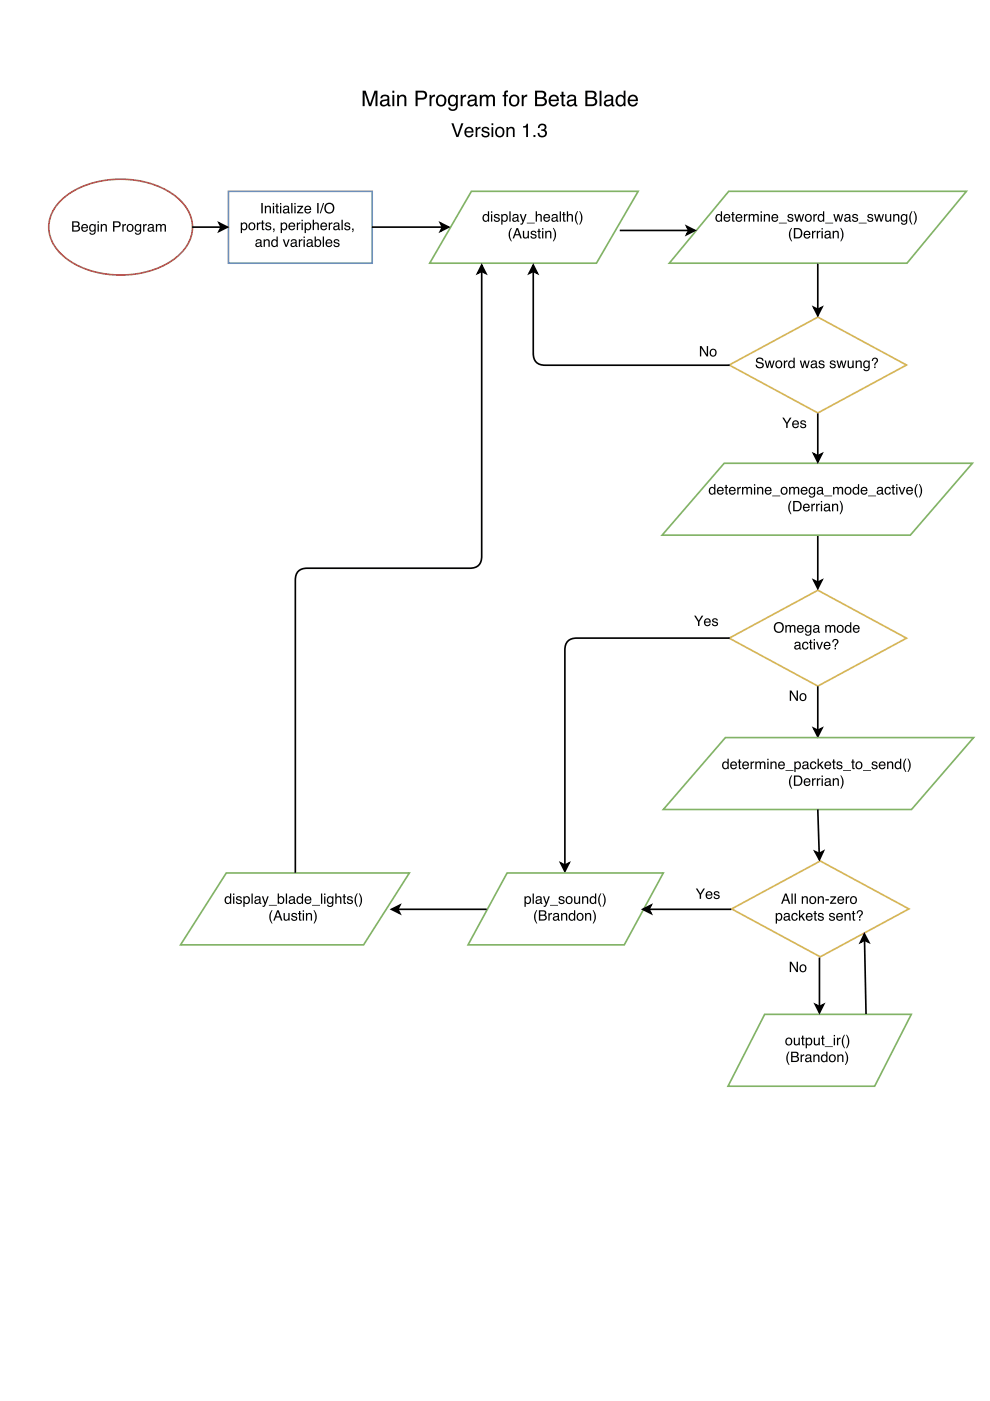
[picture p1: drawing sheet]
<svg xmlns="http://www.w3.org/2000/svg" width="210mm" height="297mm" viewBox="0 0 210 297" stroke-linecap="round" stroke-linejoin="round" font-family="sans-serif">
<path d="M13.3 42.2a20.1 20.1 0 0 1 18.6-3.3 13.1 13.1 0 0 1 8.1 6 7.5 7.5 0 0 1-2.1 9.3 20.1 20.1 0 0 1-18.6 3.2 13.1 13.1 0 0 1-8.2-6 7.5 7.5 0 0 1 2.2-9.2z" fill="none" stroke="#b85450" stroke-width=".35"/>
<g fill="#000">
<path d="M46.4 47.3l1.8 .9-1.8 .8 .5-.8zM93.4 47.3l1.7 .9-1.7 .8 .4-.8zM102.1 56.2l.9 1.8-.9-.5-.9 .5zM113.1 56.2l.9 1.8-.9-.5-.9 .5zM145.6 48l1.8 .9-1.8 .8 .4-.8zM172.5 65.1l.9 .5 .9-.5-.9 1.8zM172.5 96.2l.9 .4 .9-.4-.9 1.8zM172.5 123l.9 .4 .9-.4-.9 1.8zM172.5 154.4l.9 .4 .9-.4-.9 1.8zM83 192.8l1.8-.9-.5 .9 .5 .9zM118.9 183l.9 .4 .9-.4-.9 1.7zM136.3 192.8l1.8-.9-.5 .9 .5 .9z"/>
<path d="M172.8 180.5l.9 .4 .9-.4-.9 1.8zM183.3 198l.9 1.8-.9-.5-.9 .5zM172.9 213l.8 .4 .9-.4-.9 1.7zM179.1 222.9h.2l.3 .6a2.2 2.2 0 0 1-.3 2.3h-.2a2.66 2.66 0 0 0 0-2.9z"/>
<path d="M76.9 19.2h.6l1 2.8 .9-2.8h.6v3.3h-.4v-2.8l-.9 2.8h-.5l-.9-2.8v2.8h-.4zM81 21.7a.57 .57 0 0 0 .6 .6 .57 .57 0 0 0 .5-.7v-.3zM80.8 20.4a1.03 1.03 0 0 1 1.7 .3v1.5h.3v.3a.45 .45 0 0 1-.6-.3 .82 .82 0 0 1-1.2 .3 .82 .82 0 0 1-.3-1.1l1.4-.5a.54 .54 0 0 0-.5-.5 .54 .54 0 0 0-.6 .4h-.3zM83.2 20.1h.4v2.4h-.4zM83.2 19.2h.4v.5h-.4zM84.2 20.1h.4v.4a.85 .85 0 0 1 1-.4 .85 .85 0 0 1 .6 .9v1.5h-.5v-1.5a.59 .59 0 0 0-.7-.6 .59 .59 0 0 0-.4 .9v1.2h-.4zM88.1 19.2h1.5a.95 .95 0 0 1 1 1 .95 .95 0 0 1-1 .9h-1v1.4h-.5zM88.6 19.6v1.1h.8a.58 .58 0 0 0 .7-.5 .58 .58 0 0 0-.7-.6zM91.1 20.1h.4v.4l.3-.4h.4v.4a.62 .62 0 0 0-.7 .6v1.4h-.4zM93.1 20.5a.9 .9 0 0 0-.3 1.2 .9 .9 0 0 0 1.2 .4 1.02 1.02 0 0 0-.5-1.7zM92.7 20.4a1.2 1.2 0 0 1 1.7 0 1.2 1.2 0 0 1 .1 1.6 1.16 1.16 0 0 1-1.6 .4 1.16 1.16 0 0 1-.4-1.6zM95.3 20.4a.9 .9 0 0 1 1.4 0v-.3h.4v2.2a1.04 1.04 0 0 1-.8 1.2 1.04 1.04 0 0 1-1.3-.7h.4a.69 .69 0 0 0 1 .3 .69 .69 0 0 0 .3-.9 1.02 1.02 0 0 1-1.4 .2 1.02 1.02 0 0 1-.3-1.3zM95.6 20.6a.99 .99 0 0 0 .4 1.6 .92 .92 0 0 0 .7-.9 .92 .92 0 0 0-.7-.9zM97.7 20.1h.4v.4l.3-.4h.4v.4a.62 .62 0 0 0-.7 .6v1.4h-.4zM99.5 21.7a.57 .57 0 0 0 .6 .6 .57 .57 0 0 0 .6-.7v-.3zM99.3 20.4a1.03 1.03 0 0 1 1.8 .3v1.5h.2v.3a.45 .45 0 0 1-.6-.3 .82 .82 0 0 1-1.2 .3 .82 .82 0 0 1-.2-1.1l1.4-.5a.54 .54 0 0 0-.5-.5 .54 .54 0 0 0-.6 .4h-.4zM101.7 20.1h.4v.4a.78 .78 0 0 1 1.4-.1 .79 .79 0 0 1 .9-.3 .79 .79 0 0 1 .5 .8v1.6h-.4v-1.7a.51 .51 0 0 0-.6-.3 .51 .51 0 0 0-.4 .6v1.4h-.4v-1.6a.53 .53 0 0 0-.7-.4 .53 .53 0 0 0-.3 .7v1.3h-.4zM107 19.4l.7-.2v.4h-.3l-.1 .1v.4h.4v.3h-.4v2.1h-.4v-2.1h-.3v-.3h.3zM108.6 20.5a.9 .9 0 0 0-.3 1.2 .9 .9 0 0 0 1.1 .4 1.02 1.02 0 0 0-.4-1.7zM108.2 20.4a1.2 1.2 0 0 1 1.6 0 1.2 1.2 0 0 1 .2 1.6 1.16 1.16 0 0 1-1.6 .4 1.16 1.16 0 0 1-.4-1.6zM110.6 20.1h.4v.4l.4-.4h.4l-.1 .4a.62 .62 0 0 0-.7 .6v1.4h-.4zM113.9 19.6v1h.8a.53 .53 0 0 0 .7-.5 .53 .53 0 0 0-.7-.5zM113.9 21v1.1h.9a.59 .59 0 0 0 .7-.6 .59 .59 0 0 0-.7-.5zM113.4 19.2h1.5a.81 .81 0 0 1 .9 .6 .81 .81 0 0 1-.4 .9 .93 .93 0 0 1 .5 1.2 .93 .93 0 0 1-1.1 .6h-1.4zM116.6 20.4a1.1 1.1 0 0 1 1.4-.2 1.1 1.1 0 0 1 .5 1.2h-1.8a.68 .68 0 0 0 .6 .8 .68 .68 0 0 0 .8-.4h.4a1.15 1.15 0 0 1-1.6 .7 1.15 1.15 0 0 1-.5-1.7zM117 20.6l-.2 .5h1.3a.66 .66 0 0 0-.4-.6 .66 .66 0 0 0-.7 .1zM119.1 19.4h.4v.7h.4v.3h-.4v1.6l.1 .2h.3v.3a.57 .57 0 0 1-.8-.5v-1.6h-.4v-.3h.4zM120.6 21.7a.57 .57 0 0 0 .6 .6 .57 .57 0 0 0 .5-.7v-.3zM120.4 20.4a1.03 1.03 0 0 1 1.7 .3v1.5h.3v.3a.45 .45 0 0 1-.6-.3 .82 .82 0 0 1-1.2 .3 .82 .82 0 0 1-.2-1.1l1.3-.5a.54 .54 0 0 0-.5-.5 .54 .54 0 0 0-.6 .4h-.3zM124.5 19.6v1h.9a.53 .53 0 0 0 .6-.5 .53 .53 0 0 0-.7-.5zM124.5 21v1.1h1a.59 .59 0 0 0 .7-.6 .59 .59 0 0 0-.8-.5zM124.1 19.2h1.4a.81 .81 0 0 1 .9 .6 .81 .81 0 0 1-.4 .9 .93 .93 0 0 1 .6 1.2 .93 .93 0 0 1-1.1 .6h-1.4zM127.1 19.2h.4v3.3h-.4zM128.5 21.7a.57 .57 0 0 0 .6 .6 .57 .57 0 0 0 .5-.7v-.3zM128.3 20.4a1.03 1.03 0 0 1 1.7 .3v1.5h.3v.3a.45 .45 0 0 1-.7-.3 .82 .82 0 0 1-1.1 .3 .82 .82 0 0 1-.3-1.1l1.4-.5a.54 .54 0 0 0-.5-.5 .54 .54 0 0 0-.6 .4h-.4zM131.1 20.7a.87 .87 0 0 0-.2 1 .87 .87 0 0 0 1 .4 .94 .94 0 0 0 .4-1 .94 .94 0 0 0-.9-.6zM131 20.2l.7-.1 .5 .3v-1.2h.4v3.3h-.3v-.3a.98 .98 0 0 1-1.3 .3 .98 .98 0 0 1-.5-1.1l.1-.7zM133.4 20.4a1.1 1.1 0 0 1 1.3-.2 1.1 1.1 0 0 1 .6 1.2h-1.8a.68 .68 0 0 0 .5 .8 .68 .68 0 0 0 .8-.4h.4a1.15 1.15 0 0 1-1.5 .7 1.15 1.15 0 0 1-.5-1.7zM133.7 20.6l-.2 .5h1.3a.66 .66 0 0 0-.3-.6 .66 .66 0 0 0-.8 .1z"/>
<path d="M95.7 26.1h.4l.9 2.5 .8-2.5h.4l-1 3h-.4zM98.7 27.2a.97 .97 0 0 1 1.2-.2 .97 .97 0 0 1 .5 1.1h-1.6a.61 .61 0 0 0 .5 .7 .61 .61 0 0 0 .7-.4h.4a1 1 0 0 1-1.3 .7 1 1 0 0 1-.6-1.4zM99 27.4l-.2 .4h1.2a.58 .58 0 0 0-.3-.6 .58 .58 0 0 0-.7 .2zM100.8 26.9h.4v.4l.4-.4h.3l-.1 .4a.55 .55 0 0 0-.6 .5v1.3h-.4zM102.3 27.1a.86 .86 0 0 1 1.4 .4h-.3a.45 .45 0 0 0-.5-.3 .45 .45 0 0 0-.4 .4l.2 .1a.91 .91 0 0 1 1.1 .9 .92 .92 0 0 1-1 .5 .92 .92 0 0 1-.7-.7h.3a.52 .52 0 0 0 .5 .4 .52 .52 0 0 0 .5-.4l-.1-.1a1.07 1.07 0 0 1-1.2-.9zM104.2 26.9h.4v2.2h-.4zM104.2 26.1h.4v.4h-.4zM105.6 27.3a.8 .8 0 0 0-.3 1 .8 .8 0 0 0 1 .4 .8 .8 0 0 0 .3-1 .8 .8 0 0 0-1-.4zM105.2 27.2a1.08 1.08 0 0 1 1.8 .7 1.08 1.08 0 0 1-1.6 1.1l-.4-.7v-.6zM107.4 26.9h.3v.3a.75 .75 0 0 1 .9-.3 .75 .75 0 0 1 .5 .8v1.4h-.4v-1.4a.53 .53 0 0 0-.6-.5 .53 .53 0 0 0-.4 .7v1.2h-.3zM110.9 26.8l.5-.2 .3-.4h.2v2.9h-.3v-2.1h-.7zM113.1 28.6h.4v.5h-.4zM114.4 26.4a.85 .85 0 0 1 1.1-.1 .85 .85 0 0 1 .2 1.1l-.2 .1a.89 .89 0 0 1 .3 1.3 .89 .89 0 0 1-1.2 .3l-.4-.2-.2-.5v-.2h.4a.59 .59 0 0 0 .4 .7 .59 .59 0 0 0 .7-.4 .59 .59 0 0 0-.4-.7l-.3-.1v-.3a.52 .52 0 0 0 .7-.2 .52 .52 0 0 0-.3-.7 .52 .52 0 0 0-.7 .3l-.1 .3h-.3z"/>
<path d="M15.6 47.2v.6h.5a.35 .35 0 0 0 .5-.3 .35 .35 0 0 0-.5-.3zM15.6 48.1v.8h.6a.4 .4 0 0 0 .5-.5 .4 .4 0 0 0-.5-.3zM15.3 46.9h.9a.54 .54 0 0 1 .6 .4 .54 .54 0 0 1-.2 .6 .62 .62 0 0 1 .4 .8 .62 .62 0 0 1-.8 .4h-.9zM17.4 47.7a.73 .73 0 0 1 .9-.1 .73 .73 0 0 1 .4 .8h-1.2a.45 .45 0 0 0 .3 .5 .45 .45 0 0 0 .6-.3h.2a.78 .78 0 0 1-1.1 .5 .78 .78 0 0 1-.2-1.2zM17.6 47.8l-.1 .4h.9l-.3-.5zM19.1 47.7l.5-.2 .4 .2v-.2h.3v1.5a.7 .7 0 0 1-.5 .8 .7 .7 0 0 1-.9-.5h.3a.46 .46 0 0 0 .6 .2 .46 .46 0 0 0 .2-.6 .69 .69 0 0 1-.9 .1 .69 .69 0 0 1-.2-.9zM19.3 47.8a.56 .56 0 0 0-.1 .8 .56 .56 0 0 0 .7 .2 .56 .56 0 0 0 .1-.8 .56 .56 0 0 0-.7-.2zM20.7 47.5h.3v1.6h-.3zM20.7 46.9h.3v.3h-.3zM21.4 47.5h.2v.2a.57 .57 0 0 1 .7-.2 .57 .57 0 0 1 .4 .6v1h-.3v-1a.39 .39 0 0 0-.5-.4 .39 .39 0 0 0-.3 .6v.8h-.2zM24 46.9h1a.63 .63 0 0 1 .6 .7 .63 .63 0 0 1-.6 .6h-.7v.9h-.3zM24.3 47.2v.7h.6a.38 .38 0 0 0 .4-.3 .38 .38 0 0 0-.4-.4zM25.9 47.5h.3v.3l.5-.3v.3h-.2l-.3 .2v1.1h-.3zM27.2 47.9a.56 .56 0 0 0 0 .8 .56 .56 0 0 0 .7 0 .55 .55 0 0 0 .1-.7 .55 .55 0 0 0-.8-.1zM27 47.7a.78 .78 0 0 1 1.1 .1 .78 .78 0 0 1-.1 1.1 .78 .78 0 0 1-1.1-.1v-.7zM28.7 47.7l.5-.2 .5 .2v-.2h.2v1.5a.7 .7 0 0 1-.5 .8 .7 .7 0 0 1-.8-.5h.3a.46 .46 0 0 0 .6 .2 .46 .46 0 0 0 .2-.6 .69 .69 0 0 1-.9 .1 .69 .69 0 0 1-.2-.9zM29 47.8a.56 .56 0 0 0-.2 .8 .56 .56 0 0 0 .7 .2 .56 .56 0 0 0 .2-.8 .56 .56 0 0 0-.7-.2zM30.3 47.5h.3v.3l.5-.3v.3h-.2l-.3 .2v1.1h-.3zM31.6 48.6a.38 .38 0 0 0 .5 .3 .38 .38 0 0 0 .2-.6zM31.4 47.7a.71 .71 0 0 1 1.2 .2v1h.2l-.2 .2a.45 .45 0 0 0-.6 0 .49 .49 0 0 1-.7-.3 .49 .49 0 0 1 .5-.6l.5-.1a.36 .36 0 0 0-.3-.4 .36 .36 0 0 0-.4 .3h-.2zM33 47.5h.3v.2a.52 .52 0 0 1 .9 0 .53 .53 0 0 1 .6-.2 .53 .53 0 0 1 .4 .5v1.1h-.3v-1.2l-.3-.2-.3 .3v1.1h-.3v-1a.36 .36 0 0 0-.5-.4 .36 .36 0 0 0-.2 .6v.8h-.3z"/>
<path d="M51.5 47.5a.56 .56 0 0 0-.2 .8 .56 .56 0 0 0 .8 .1 .56 .56 0 0 0 .1-.7 .56 .56 0 0 0-.7-.2zM51.1 47.2h.2v.2a.7 .7 0 0 1 1-.1 .7 .7 0 0 1 .1 1 .62 .62 0 0 1-.4 .5 .62 .62 0 0 1-.7-.2v.8h-.2zM53 47.6a.56 .56 0 0 0 0 .7 .56 .56 0 0 0 .8 .1 .55 .55 0 0 0 0-.8 .55 .55 0 0 0-.8 0zM52.9 47.4a.78 .78 0 0 1 1.1 .1 .78 .78 0 0 1-.2 1.1 .78 .78 0 0 1-1.1-.1v-.7zM54.5 47.2h.2v.3l.5-.3v.2l-.2 .1-.2 .2-.1 1.1h-.2zM55.5 46.7h.3v.5h.3v.2h-.3v1l.3 .2v.2h-.4l-.2-.2v-1.2h-.2v-.2h.2zM56.4 47.3a.64 .64 0 0 1 1.1 .3h-.3a.34 .34 0 0 0-.3-.2 .34 .34 0 0 0-.3 .3v.1a.76 .76 0 0 1 .9 .7 .69 .69 0 0 1-.7 .4 .69 .69 0 0 1-.6-.6h.3a.39 .39 0 0 0 .4 .3 .39 .39 0 0 0 .3-.3v-.1a.76 .76 0 0 1-.9-.8zM57.9 48.5h.3l-.1 .6-.2 .1 .2-.4h-.2z"/>
<path d="M54.4 51.8a.38 .38 0 0 0 .5 .3 .38 .38 0 0 0 .2-.5zM54.3 50.9a.71 .71 0 0 1 1.2 .2v1h.1l-.1 .3a.45 .45 0 0 0-.7 0 .49 .49 0 0 1-.7-.4 .49 .49 0 0 1 .5-.6l.6-.1a.36 .36 0 0 0-.4-.4 .36 .36 0 0 0-.3 .3h-.3zM55.9 50.7h.2v.3a.57 .57 0 0 1 .7-.3 .57 .57 0 0 1 .4 .6v1h-.3v-1a.39 .39 0 0 0-.5-.3 .39 .39 0 0 0-.2 .5v.8h-.3zM57.9 51.1a.55 .55 0 0 0-.1 .7 .55 .55 0 0 0 .7 .2 .55 .55 0 0 0 .1-.7 .55 .55 0 0 0-.7-.2zM57.8 50.8l.5-.1 .3 .2v-.8h.3v2.2h-.3v-.2a.73 .73 0 0 1-1 .1 .73 .73 0 0 1 0-1zM59.9 50.7h.4l.4 1.3 .4-1.3h.3l-.6 1.6h-.3zM61.9 51.8a.38 .38 0 0 0 .5 .3 .38 .38 0 0 0 .2-.5zM61.7 50.9a.71 .71 0 0 1 1.2 .2v1h.2l-.1 .3a.45 .45 0 0 0-.7 0 .49 .49 0 0 1-.7-.4 .49 .49 0 0 1 .5-.6l.5-.1a.36 .36 0 0 0-.3-.4 .36 .36 0 0 0-.4 .3h-.2zM63.4 50.7h.2v.3l.5-.3v.3h-.2l-.3 .3v1h-.2zM64.4 50.8h.2v1.5h-.2zM64.4 50.2h.2v.3h-.2zM65.3 51.8a.38 .38 0 0 0 .5 .3 .38 .38 0 0 0 .2-.5zM65.1 50.9a.71 .71 0 0 1 1.2 .2v1h.2l-.2 .3a.45 .45 0 0 0-.7 0 .49 .49 0 0 1-.6-.4 .49 .49 0 0 1 .5-.6l.5-.1a.36 .36 0 0 0-.3-.4 .36 .36 0 0 0-.4 .3h-.3zM66.7 50.1h.3v.8a.7 .7 0 0 1 .9-.1 .7 .7 0 0 1 .2 .9 .63 .63 0 0 1-.4 .6 .63 .63 0 0 1-.7-.2v.2h-.3zM67.1 51.1a.55 .55 0 0 0-.1 .7 .55 .55 0 0 0 .7 .2 .56 .56 0 0 0 .1-.7 .56 .56 0 0 0-.7-.2zM68.4 50.2h.3v2.1h-.3zM69.2 50.9a.73 .73 0 0 1 .9-.1 .73 .73 0 0 1 .4 .8h-1.2a.45 .45 0 0 0 .3 .5 .45 .45 0 0 0 .6-.3h.2a.78 .78 0 0 1-1.1 .5 .78 .78 0 0 1-.2-1.2zM69.4 51.1l-.1 .3h.9l-.3-.4zM70.9 50.8a.64 .64 0 0 1 1.1 .4h-.3a.34 .34 0 0 0-.3-.3 .34 .34 0 0 0-.4 .3l.1 .1a.76 .76 0 0 1 .9 .8 .69 .69 0 0 1-.8 .3 .69 .69 0 0 1-.5-.6h.3a.39 .39 0 0 0 .3 .4 .39 .39 0 0 0 .4-.4 .76 .76 0 0 1-.9-.8z"/>
<path d="M55.4 43h.3v2.2h-.3zM56.2 43.6h.2v.3a.57 .57 0 0 1 .7-.3 .57 .57 0 0 1 .4 .6v1h-.3v-1a.39 .39 0 0 0-.5-.3 .39 .39 0 0 0-.3 .5v.8h-.2zM57.8 43.6h.3v1.6h-.3zM57.8 43h.3v.3h-.3zM58.6 43.2h.2v.4h.3v.3h-.3v1l.3 .1v.2h-.4l-.1-.2v-1.1h-.2v-.3h.2zM59.4 43.6h.2v1.6h-.2zM59.4 43h.2v.3h-.2zM60.3 44.7a.38 .38 0 0 0 .5 .3 .38 .38 0 0 0 .2-.6zM60.1 43.8a.71 .71 0 0 1 1.2 .2v1h.2l-.2 .3a.45 .45 0 0 0-.7 0 .49 .49 0 0 1-.6-.4 .49 .49 0 0 1 .5-.6l.5-.1a.36 .36 0 0 0-.3-.4 .36 .36 0 0 0-.4 .3h-.3zM61.7 43h.3v2.2h-.3zM62.4 43.6h.3v1.6h-.3zM62.4 43h.3v.3h-.3zM63 43.6h1.3v.3l-1 1.1h1v.2h-1.3v-.2l.9-1.1h-.9zM64.7 43.8a.73 .73 0 0 1 .9-.1 .73 .73 0 0 1 .4 .8h-1.2a.45 .45 0 0 0 .3 .5 .45 .45 0 0 0 .6-.3h.3a.78 .78 0 0 1-1.2 .5 .78 .78 0 0 1-.2-1.2zM64.9 44l-.1 .3h.9l-.3-.4zM67.3 43h.3v2.2h-.3zM68.5 43h.2l-.7 2.2h-.2zM68.7 44.1a1.15 1.15 0 0 1 2.3 0 1.15 1.15 0 0 1-2.3 0zM69.3 43.5a.85 .85 0 0 0-.1 1.2 .85 .85 0 0 0 1.2 0 .85 .85 0 0 0 .1-1.1 .85 .85 0 0 0-1.2-.1z"/>
<path d="M59.9 47.5a.56 .56 0 0 0-.1 .8 .56 .56 0 0 0 .7 .1 .56 .56 0 0 0 .1-.7 .56 .56 0 0 0-.7-.2zM59.5 47.2h.3v.2a.7 .7 0 0 1 .9-.1 .7 .7 0 0 1 .2 1 .62 .62 0 0 1-.5 .5 .62 .62 0 0 1-.6-.2v.8h-.3zM61.3 47.4a.73 .73 0 0 1 .9-.2 .73 .73 0 0 1 .4 .9h-1.2a.45 .45 0 0 0 .4 .5 .45 .45 0 0 0 .5-.3h.3a.78 .78 0 0 1-1.1 .4 .78 .78 0 0 1-.3-1.1zM61.6 47.5l-.2 .4h.9l-.3-.5zM62.9 47.2h.3v.3l.5-.3v.2l-.3 .1-.2 .2v1.1h-.3zM63.9 47.2h.3v1.6h-.3zM63.9 46.6h.3v.3h-.3zM65 47.5a.56 .56 0 0 0-.2 .8 .56 .56 0 0 0 .8 .1 .56 .56 0 0 0 .1-.7 .56 .56 0 0 0-.7-.2zM64.6 47.2h.2v.2a.7 .7 0 0 1 1-.1 .7 .7 0 0 1 .2 1 .62 .62 0 0 1-.5 .5 .62 .62 0 0 1-.6-.2v.8h-.3zM66.3 46.6h.3v.8a.56 .56 0 0 1 .6-.2 .56 .56 0 0 1 .4 .6v1h-.3v-1a.39 .39 0 0 0-.4-.4 .39 .39 0 0 0-.3 .5v.9h-.3zM68.1 47.4a.73 .73 0 0 1 .9-.2 .73 .73 0 0 1 .4 .9h-1.2a.45 .45 0 0 0 .3 .5 .45 .45 0 0 0 .6-.3h.2a.78 .78 0 0 1-1.1 .4 .78 .78 0 0 1-.2-1.1zM68.3 47.5l-.1 .4h.9l-.3-.5zM69.7 47.2h.3v.3l.5-.3v.2l-.3 .1-.2 .2v1.1h-.3zM70.9 48.2a.38 .38 0 0 0 .5 .4 .38 .38 0 0 0 .2-.6zM70.8 47.4a.71 .71 0 0 1 1.2 .2v.9l.1 .1-.1 .2a.45 .45 0 0 0-.7 0 .49 .49 0 0 1-.7-.3 .49 .49 0 0 1 .5-.6l.6-.2a.36 .36 0 0 0-.3-.3 .36 .36 0 0 0-.4 .3h-.3zM72.4 46.6h.3v2.2h-.3zM73.2 47.3a.64 .64 0 0 1 1 .3h-.2a.34 .34 0 0 0-.4-.2 .34 .34 0 0 0-.3 .3l.1 .1a.76 .76 0 0 1 .9 .7 .69 .69 0 0 1-.8 .4 .69 .69 0 0 1-.5-.6h.2a.39 .39 0 0 0 .4 .3 .39 .39 0 0 0 .4-.3l-.1-.1a.76 .76 0 0 1-.8-.8zM74.7 48.5h.3l-.1 .6-.2 .1 .1-.4h-.1z"/>
<path d="M102.7 45.8a.55 .55 0 0 0-.1 .7 .55 .55 0 0 0 .7 .2 .55 .55 0 0 0 .1-.8 .55 .55 0 0 0-.7-.1zM102.6 45.5l.5-.1 .3 .2v-.8h.3v2.2h-.2v-.2a.73 .73 0 0 1-1.1 0 .73 .73 0 0 1 0-1zM104.1 45.4h.3v1.6h-.3zM104.1 44.8h.3v.3h-.3zM104.9 45.5a.64 .64 0 0 1 1 .4h-.2a.34 .34 0 0 0-.4-.3 .34 .34 0 0 0-.3 .3l.1 .1a.76 .76 0 0 1 .8 .7 .69 .69 0 0 1-.7 .4 .69 .69 0 0 1-.5-.6h.2a.39 .39 0 0 0 .4 .3 .39 .39 0 0 0 .4-.3l-.1-.1a.76 .76 0 0 1-.8-.7zM106.7 45.7a.56 .56 0 0 0-.2 .8 .56 .56 0 0 0 .8 .2 .56 .56 0 0 0 .1-.8 .56 .56 0 0 0-.7-.2zM106.3 45.4h.2v.2a.7 .7 0 0 1 1-.1 .7 .7 0 0 1 .1 1 .62 .62 0 0 1-.4 .5 .62 .62 0 0 1-.7-.2v.8h-.2zM108 44.8h.3v2.2h-.3zM108.9 46.4a.38 .38 0 0 0 .5 .4 .38 .38 0 0 0 .2-.6zM108.8 45.6a.71 .71 0 0 1 1.1 .2v1h.2l-.1 .2a.45 .45 0 0 0-.7 0 .49 .49 0 0 1-.7-.3 .49 .49 0 0 1 .5-.6l.5-.2a.36 .36 0 0 0-.3-.3 .36 .36 0 0 0-.4 .3h-.2zM110.2 45.4h.3l.4 1.3 .5-1.3h.3l-.7 1.7a.53 .53 0 0 1-.7 .5v-.2h.3l.2-.4zM111.7 47.2h1.7v.2h-1.7zM113.6 44.8h.2v.8a.56 .56 0 0 1 .7-.2 .56 .56 0 0 1 .4 .6v1h-.3v-1a.39 .39 0 0 0-.5-.4 .39 .39 0 0 0-.3 .5v.9h-.2zM115.4 45.6a.73 .73 0 0 1 .9-.2 .73 .73 0 0 1 .3 .9h-1.1a.45 .45 0 0 0 .3 .5 .45 .45 0 0 0 .6-.3h.2a.78 .78 0 0 1-1.1 .5 .78 .78 0 0 1-.2-1.2zM115.6 45.7l-.1 .4h.9l-.3-.5zM117.2 46.4a.38 .38 0 0 0 .5 .4 .38 .38 0 0 0 .2-.6zM117.1 45.6a.71 .71 0 0 1 1.1 .2v1h.2l-.1 .2a.45 .45 0 0 0-.7 0 .49 .49 0 0 1-.7-.3 .49 .49 0 0 1 .5-.6l.5-.2a.36 .36 0 0 0-.3-.3 .36 .36 0 0 0-.4 .3h-.2zM118.7 44.8h.2v2.2h-.2zM119.4 45h.3v.4h.2v.2h-.2v1.1l.2 .1v.2h-.3l-.2-.2v-1.2h-.2v-.2h.2zM120.2 44.8h.3v.8a.56 .56 0 0 1 .6-.2 .56 .56 0 0 1 .4 .6v1h-.3v-1a.39 .39 0 0 0-.5-.4 .39 .39 0 0 0-.2 .5v.9h-.3zM122.4 44.8h.2a2.66 2.66 0 0 0 0 2.8h-.2a2.24 2.24 0 0 1 0-2.8zM122.8 44.8h.2l.3 .5a2.2 2.2 0 0 1-.3 2.3h-.2a2.66 2.66 0 0 0 0-2.8z"/>
<path d="M108.3 48.3h.2a2.66 2.66 0 0 0 0 2.9h-.1a2.24 2.24 0 0 1-.1-2.9zM109.7 48.7l-.4 1h.7zM109.5 48.4h.3l.8 2.1h-.3l-.2-.6h-.9l-.2 .6h-.3zM110.9 49h.2v1a.41 .41 0 0 0 .6 .3 .41 .41 0 0 0 .2-.6v-.7h.2v1.5h-.2v-.2a.55 .55 0 0 1-.6 .3 .55 .55 0 0 1-.4-.6zM112.7 49.1a.64 .64 0 0 1 1 .3h-.2a.34 .34 0 0 0-.4-.3 .34 .34 0 0 0-.3 .3l.1 .1a.76 .76 0 0 1 .8 .8 .69 .69 0 0 1-.7 .3 .69 .69 0 0 1-.5-.6h.2a.39 .39 0 0 0 .4 .4 .39 .39 0 0 0 .4-.4h-.1a.76 .76 0 0 1-.8-.8zM114.1 48.5h.3v.5h.3v.2h-.3v1l.3 .1v.2h-.4l-.1-.1-.1-1.2h-.2v-.2h.2zM114.9 49h.3v1.5h-.3zM114.9 48.4h.3v.3h-.3zM115.6 49h.3v.2a.57 .57 0 0 1 .6-.3 .57 .57 0 0 1 .4 .6v1h-.3v-1a.39 .39 0 0 0-.4-.3 .39 .39 0 0 0-.3 .5v.8h-.3zM117.2 48.3h.2l.3 .6a2.2 2.2 0 0 1-.3 2.3h-.2a2.66 2.66 0 0 0 0-2.9z"/>
<path d="M152.1 45.8a.55 .55 0 0 0-.1 .7 .55 .55 0 0 0 .7 .2 .55 .55 0 0 0 .1-.8 .55 .55 0 0 0-.7-.1zM152 45.5l.5-.1 .3 .2v-.8h.3v2.2h-.2v-.2a.73 .73 0 0 1-1.1 0 .73 .73 0 0 1 0-1zM153.6 45.6a.73 .73 0 0 1 .9-.2 .73 .73 0 0 1 .4 .9h-1.2a.45 .45 0 0 0 .3 .5 .45 .45 0 0 0 .6-.3h.2a.78 .78 0 0 1-1.1 .5 .78 .78 0 0 1-.2-1.2zM153.8 45.7l-.1 .4h.9l-.3-.5zM155.2 45h.3v.4h.3v.2h-.3v1.1l.3 .1v.2h-.4l-.1-.2-.1-1.2h-.2v-.2h.2zM156.1 45.6a.73 .73 0 0 1 .9-.2 .73 .73 0 0 1 .4 .9h-1.2a.45 .45 0 0 0 .4 .5 .45 .45 0 0 0 .5-.3h.3a.78 .78 0 0 1-1.1 .5 .78 .78 0 0 1-.3-1.2zM156.4 45.7l-.2 .4h.9l-.3-.5zM157.7 45.4h.3v.3l.5-.3v.3h-.3l-.2 .2v1.1h-.3zM158.7 45.4h.3v.2a.52 .52 0 0 1 .9 0 .53 .53 0 0 1 .6-.2 .53 .53 0 0 1 .4 .5v1.1h-.3v-1.3l-.3-.1-.3 .3-.1 1.1h-.2v-1.1a.36 .36 0 0 0-.5-.3 .36 .36 0 0 0-.2 .5v.9h-.3zM161.3 45.4h.2v1.6h-.2zM161.3 44.8h.2v.3h-.2zM161.9 45.4h.3v.2a.57 .57 0 0 1 .7-.2 .57 .57 0 0 1 .3 .6v1h-.2v-1a.39 .39 0 0 0-.5-.4 .39 .39 0 0 0-.3 .6v.8h-.3zM163.8 45.6a.73 .73 0 0 1 .8-.2 .73 .73 0 0 1 .4 .9h-1.2a.45 .45 0 0 0 .4 .5 .45 .45 0 0 0 .5-.3h.3a.78 .78 0 0 1-1.1 .5 .78 .78 0 0 1-.3-1.2zM164 45.7l-.2 .4h.9l-.3-.5zM165.1 47.2h1.7v.2h-1.7zM167.1 45.5a.64 .64 0 0 1 1.1 .4h-.3a.34 .34 0 0 0-.3-.3 .34 .34 0 0 0-.3 .3v.1a.76 .76 0 0 1 .9 .7 .69 .69 0 0 1-.7 .4 .69 .69 0 0 1-.6-.6h.3a.39 .39 0 0 0 .4 .3 .39 .39 0 0 0 .4-.3l-.1-.1a.76 .76 0 0 1-.9-.7zM168.4 45.4h.3l.3 1.3 .3-1.3h.3l.3 1.2 .3-1.2h.3l-.5 1.6h-.2l-.4-1.2-.3 1.2h-.3zM171 45.8a.56 .56 0 0 0 0 .7 .56 .56 0 0 0 .7 .1 .55 .55 0 0 0 .1-.8 .55 .55 0 0 0-.8 0zM170.8 45.6a.78 .78 0 0 1 1.2 .1 .78 .78 0 0 1-.2 1.1 .78 .78 0 0 1-1.1-.1v-.7zM172.5 45.4h.2v.3l.5-.3v.3h-.2l-.3 .2v1.1h-.2zM173.8 45.8a.55 .55 0 0 0-.1 .7 .55 .55 0 0 0 .7 .2 .55 .55 0 0 0 .1-.8 .55 .55 0 0 0-.7-.1zM173.7 45.5l.5-.1 .3 .2v-.8h.3v2.2h-.3v-.2a.73 .73 0 0 1-1 0 .73 .73 0 0 1-.1-1zM175 47.2h1.7v.2h-1.7zM176.7 45.4h.3l.3 1.3 .3-1.3h.3l.3 1.2 .3-1.2h.3l-.5 1.6h-.2l-.4-1.2-.3 1.2h-.3zM179.3 46.4a.38 .38 0 0 0 .5 .4 .38 .38 0 0 0 .2-.6zM179.1 45.6a.71 .71 0 0 1 1.2 .2v1h.2l-.2 .2a.45 .45 0 0 0-.6 0 .49 .49 0 0 1-.7-.3 .49 .49 0 0 1 .5-.6l.5-.2a.36 .36 0 0 0-.3-.3 .36 .36 0 0 0-.4 .3h-.2zM180.8 45.5a.64 .64 0 0 1 1.1 .4h-.2a.34 .34 0 0 0-.4-.3 .34 .34 0 0 0-.3 .3l.1 .1a.76 .76 0 0 1 .8 .7 .69 .69 0 0 1-.7 .4 .69 .69 0 0 1-.6-.6h.3a.39 .39 0 0 0 .4 .3 .39 .39 0 0 0 .4-.3l-.1-.1a.76 .76 0 0 1-.9-.7zM182.1 47.2h1.7v.2h-1.7zM184.1 45.5a.64 .64 0 0 1 1 .4h-.2a.34 .34 0 0 0-.4-.3 .34 .34 0 0 0-.3 .3l.1 .1a.76 .76 0 0 1 .8 .7 .69 .69 0 0 1-.7 .4 .69 .69 0 0 1-.5-.6h.2a.39 .39 0 0 0 .4 .3 .39 .39 0 0 0 .4-.3l-.1-.1a.76 .76 0 0 1-.9-.7zM185.3 45.4h.3l.3 1.3 .3-1.3h.3l.3 1.2 .4-1.2h.2l-.4 1.6h-.3l-.3-1.2-.3 1.2h-.3zM187.7 45.4h.2v1.1a.41 .41 0 0 0 .6 .3 .41 .41 0 0 0 .2-.6v-.8h.3v1.6h-.3v-.2a.55 .55 0 0 1-.6 .2 .55 .55 0 0 1-.4-.5zM189.4 45.4h.2v.2a.57 .57 0 0 1 .7-.2 .57 .57 0 0 1 .4 .6v1h-.3v-1a.39 .39 0 0 0-.5-.4 .39 .39 0 0 0-.3 .6v.8h-.2zM191.2 45.6l.4-.2 .5 .2v-.2h.3v1.5a.7 .7 0 0 1-.6 .8 .7 .7 0 0 1-.8-.5h.3a.46 .46 0 0 0 .6 .2 .46 .46 0 0 0 .2-.6 .69 .69 0 0 1-.9 .1 .69 .69 0 0 1-.2-.9zM191.4 45.7a.56 .56 0 0 0-.2 .7 .56 .56 0 0 0 .8 .3 .56 .56 0 0 0 .1-.8 .56 .56 0 0 0-.7-.2zM193.3 44.8h.2a2.66 2.66 0 0 0 0 2.8h-.2a2.24 2.24 0 0 1 0-2.8zM193.7 44.8h.2l.3 .5a2.2 2.2 0 0 1-.3 2.3h-.2a2.66 2.66 0 0 0 0-2.8z"/>
<path d="M167.8 48.3h.2a2.66 2.66 0 0 0 0 2.9h-.2a2.24 2.24 0 0 1 0-2.9zM168.6 48.6v1.7h.5a.86 .86 0 0 0 .7-.8 .86 .86 0 0 0-.7-.9zM168.3 48.4h.9a1.11 1.11 0 0 1 .9 1.1 1.11 1.11 0 0 1-.9 1h-.9zM170.6 49.2a.73 .73 0 0 1 .9-.2 .73 .73 0 0 1 .3 .8h-1.1a.45 .45 0 0 0 .3 .6 .45 .45 0 0 0 .5-.4h.3a.78 .78 0 0 1-1.1 .5 .78 .78 0 0 1-.2-1.2zM170.8 49.3l-.1 .3h.9l-.3-.4zM172.2 49h.2v.2l.5-.3v.3h-.2l-.2 .3-.1 1h-.2zM173.2 49h.2v.2l.6-.3v.3h-.3l-.2 .3-.1 1h-.2zM174.2 49h.3v1.5h-.3zM174.2 48.4h.3v.3h-.3zM175.1 50a.38 .38 0 0 0 .5 .3 .38 .38 0 0 0 .2-.5zM175 49.1a.71 .71 0 0 1 1.1 .3v.9l.2 .1-.1 .2a.45 .45 0 0 0-.7 0 .49 .49 0 0 1-.7-.4 .49 .49 0 0 1 .5-.6l.5-.1a.36 .36 0 0 0-.3-.4 .36 .36 0 0 0-.4 .3h-.2zM176.5 49h.3v.2a.57 .57 0 0 1 .7-.3 .57 .57 0 0 1 .3 .6v1h-.2v-1a.39 .39 0 0 0-.5-.3 .39 .39 0 0 0-.3 .5v.8h-.3zM178.1 48.3h.2l.4 .6a2.2 2.2 0 0 1-.4 2.3h-.1a2.66 2.66 0 0 0-.1-2.9z"/>
<path d="M148.4 73.4h.3l1.2 1.7v-1.7h.2v2.2h-.3l-1.1-1.8v1.8h-.3zM150.8 74.3a.56 .56 0 0 0 0 .8 .56 .56 0 0 0 .8 .1 .55 .55 0 0 0 0-.8 .55 .55 0 0 0-.8-.1zM150.7 74.2a.78 .78 0 0 1 1.1 .1 .78 .78 0 0 1-.2 1.1 .78 .78 0 0 1-1.1-.2v-.6z"/>
<path d="M160.5 76a.86 .86 0 0 1 1.4 .5h-.3a.51 .51 0 0 0-.5-.5 .51 .51 0 0 0-.5 .6l.2 .1a.84 .84 0 0 1 1.1 .9 .93 .93 0 0 1-.9 .5 .93 .93 0 0 1-.8-.8h.3a.58 .58 0 0 0 .6 .5 .58 .58 0 0 0 .5-.5l-.4-.2a.67 .67 0 0 1-.8-.3 .67 .67 0 0 1 .1-.8zM162.1 76.4h.3l.3 1.3 .3-1.3h.3l.3 1.3 .4-1.3h.2l-.4 1.6h-.3l-.3-1.2-.3 1.2h-.3zM164.8 76.8a.56 .56 0 0 0-.1 .8 .56 .56 0 0 0 .8 .1 .55 .55 0 0 0 0-.8 .55 .55 0 0 0-.7-.1zM164.6 76.6a.78 .78 0 0 1 1.1 .1 .78 .78 0 0 1-.1 1.1 .78 .78 0 0 1-1.1-.1l-.1-.7zM166.2 76.4h.2v.3l.6-.3v.3h-.3l-.2 .3v1h-.3zM167.5 76.8a.55 .55 0 0 0-.1 .7 .55 .55 0 0 0 .7 .2 .55 .55 0 0 0 .1-.7 .55 .55 0 0 0-.7-.2zM167.4 76.5l.5-.1 .3 .2v-.8h.3v2.2h-.2v-.2a.73 .73 0 0 1-1.1 .1 .73 .73 0 0 1 0-1.1z"/>
<path d="M169.6 76.4h.3l.3 1.3 .3-1.3h.3l.3 1.3 .3-1.3h.3l-.5 1.6h-.3l-.3-1.2-.3 1.2h-.3zM172.2 77.5a.38 .38 0 0 0 .5 .3 .38 .38 0 0 0 .2-.5zM172 76.6a.71 .71 0 0 1 1.2 .2v1h.2l-.2 .3a.45 .45 0 0 0-.7 0 .49 .49 0 0 1-.6-.4 .49 .49 0 0 1 .5-.6l.5-.1a.36 .36 0 0 0-.3-.4 .36 .36 0 0 0-.4 .3h-.3zM173.7 76.5a.64 .64 0 0 1 1.1 .4h-.3a.34 .34 0 0 0-.3-.3 .34 .34 0 0 0-.3 .3l.1 .1a.76 .76 0 0 1 .8 .8 .69 .69 0 0 1-.7 .3 .69 .69 0 0 1-.6-.6h.3a.39 .39 0 0 0 .4 .4 .39 .39 0 0 0 .4-.4l-.1-.1a.76 .76 0 0 1-.9-.7zM176.1 76.5a.64 .64 0 0 1 1.1 .4h-.3a.34 .34 0 0 0-.3-.3 .34 .34 0 0 0-.4 .3l.1 .1a.76 .76 0 0 1 .9 .8 .69 .69 0 0 1-.7 .3 .69 .69 0 0 1-.6-.6h.3a.39 .39 0 0 0 .4 .4 .39 .39 0 0 0 .3-.4v-.1a.76 .76 0 0 1-.9-.7zM177.4 76.4h.2l.4 1.3 .3-1.3h.3l.3 1.3 .3-1.3h.3l-.5 1.6h-.3l-.3-1.2-.3 1.2h-.3zM179.7 76.4h.3v1.1a.41 .41 0 0 0 .5 .3 .41 .41 0 0 0 .2-.6v-.8h.3v1.6h-.3v-.2a.55 .55 0 0 1-.6 .3 .55 .55 0 0 1-.4-.6zM181.4 76.4h.3v.3a.57 .57 0 0 1 .6-.3 .57 .57 0 0 1 .4 .6v1h-.3v-1a.39 .39 0 0 0-.4-.3 .39 .39 0 0 0-.3 .5v.8h-.3zM183.2 76.6l.5-.2 .5 .3v-.2h.2v1.4a.7 .7 0 0 1-.5 .8 .7 .7 0 0 1-.8-.5h.2a.46 .46 0 0 0 .6 .2 .46 .46 0 0 0 .2-.6 .69 .69 0 0 1-.9 .1 .69 .69 0 0 1-.2-.9zM183.4 76.8a.56 .56 0 0 0-.1 .7 .56 .56 0 0 0 .7 .2 .56 .56 0 0 0 .2-.7 .56 .56 0 0 0-.8-.2z"/>
<path d="M185.3 77.7h.3v.3h-.3zM185 76a.66 .66 0 0 1 1.1 .1 .66 .66 0 0 1-.4 1l-.1 .4h-.3l.2-.5a.46 .46 0 0 0 .4-.5 .46 .46 0 0 0-.6-.4l-.2 .4h-.3z"/>
<path d="M165.9 88.5h.3l.6 1.1 .7-1.1h.3l-.8 1.4v.8h-.3v-.8zM168.2 89.3a.73 .73 0 0 1 .8-.1 .73 .73 0 0 1 .4 .8h-1.2a.45 .45 0 0 0 .4 .5 .45 .45 0 0 0 .5-.3h.3a.78 .78 0 0 1-1.1 .5 .78 .78 0 0 1-.3-1.2zM168.4 89.5l-.2 .3h.9l-.3-.4zM169.8 89.2a.64 .64 0 0 1 1.1 .4h-.3a.34 .34 0 0 0-.3-.3 .34 .34 0 0 0-.3 .3l.1 .1a.76 .76 0 0 1 .8 .8 .69 .69 0 0 1-.7 .3 .69 .69 0 0 1-.6-.6h.3a.39 .39 0 0 0 .4 .4 .39 .39 0 0 0 .4-.4l-.1-.1a.76 .76 0 0 1-.9-.7z"/>
<path d="M150.7 103.6a.55 .55 0 0 0-.1 .8 .55 .55 0 0 0 .7 .1 .55 .55 0 0 0 .1-.7 .55 .55 0 0 0-.7-.2zM150.6 103.3l.5-.1 .3 .3v-.8h.3v2.1h-.3v-.2a.73 .73 0 0 1-1 .1 .73 .73 0 0 1-.1-1zM152.2 103.5a.73 .73 0 0 1 .9-.2 .73 .73 0 0 1 .3 .8h-1.1a.45 .45 0 0 0 .3 .6 .45 .45 0 0 0 .6-.4h.2a.78 .78 0 0 1-1.1 .5 .78 .78 0 0 1-.2-1.2zM152.4 103.6l-.1 .3h.9l-.3-.4zM153.8 102.8h.3v.5h.2v.2h-.2v1l.2 .1v.2h-.3l-.2-.1v-1.2h-.2v-.2h.2zM154.7 103.5a.73 .73 0 0 1 .9-.2 .73 .73 0 0 1 .4 .8h-1.2a.45 .45 0 0 0 .4 .6 .45 .45 0 0 0 .5-.4h.3a.78 .78 0 0 1-1.1 .5 .78 .78 0 0 1-.3-1.2zM155 103.6l-.2 .3h.9l-.3-.4zM156.3 103.3h.3v.2l.5-.3v.3h-.3l-.2 .3v1h-.3zM157.3 103.3h.3v.2a.52 .52 0 0 1 .9 0 .53 .53 0 0 1 .6-.3 .53 .53 0 0 1 .4 .6v1h-.3v-1.2l-.3-.1-.3 .2-.1 1.1h-.2v-1a.36 .36 0 0 0-.5-.3 .36 .36 0 0 0-.2 .5v.8h-.3zM159.9 103.3h.2v1.5h-.2zM159.9 102.7h.2v.3h-.2zM160.5 103.3h.3v.2a.57 .57 0 0 1 .6-.3 .57 .57 0 0 1 .4 .6v1h-.2v-1a.39 .39 0 0 0-.5-.3 .39 .39 0 0 0-.3 .5v.8h-.3zM162.3 103.5a.73 .73 0 0 1 .9-.2 .73 .73 0 0 1 .4 .8h-1.2a.45 .45 0 0 0 .4 .6 .45 .45 0 0 0 .5-.4h.3a.78 .78 0 0 1-1.1 .5 .78 .78 0 0 1-.3-1.2zM162.6 103.6l-.2 .3h.9l-.3-.4zM163.7 105.1h1.7v.1h-1.7zM165.9 103.6a.56 .56 0 0 0-.1 .8 .56 .56 0 0 0 .8 .1 .55 .55 0 0 0 .1-.8 .55 .55 0 0 0-.8-.1zM165.7 103.4a.78 .78 0 0 1 1.1 .1 .78 .78 0 0 1-.1 1.2 .78 .78 0 0 1-1.1-.2l-.1-.7zM167.3 103.3h.3v.2a.52 .52 0 0 1 .9 0 .53 .53 0 0 1 .6-.3 .53 .53 0 0 1 .4 .6v1h-.3v-1.2l-.3-.1-.4 .2v1.1h-.3v-1a.36 .36 0 0 0-.4-.3 .36 .36 0 0 0-.2 .5v.8h-.3zM170 103.5a.73 .73 0 0 1 .9-.2 .73 .73 0 0 1 .3 .8h-1.2a.45 .45 0 0 0 .4 .6 .45 .45 0 0 0 .5-.4h.3a.78 .78 0 0 1-1.1 .5 .78 .78 0 0 1-.2-1.2zM170.2 103.6l-.1 .3h.8l-.2-.4zM171.6 103.4l.5-.2 .5 .3v-.2h.2v1.4a.7 .7 0 0 1-.5 .8 .7 .7 0 0 1-.8-.5h.3a.46 .46 0 0 0 .6 .2 .46 .46 0 0 0 .2-.6 .69 .69 0 0 1-.9 .1 .69 .69 0 0 1-.2-.9zM171.9 103.6a.56 .56 0 0 0-.2 .7 .56 .56 0 0 0 .7 .2 .56 .56 0 0 0 .2-.7 .56 .56 0 0 0-.7-.2zM173.5 104.3a.38 .38 0 0 0 .5 .3 .38 .38 0 0 0 .2-.5zM173.3 103.4a.71 .71 0 0 1 1.2 .3v.9l.2 .1-.2 .2a.45 .45 0 0 0-.7 0 .49 .49 0 0 1-.6-.4 .49 .49 0 0 1 .5-.6l.5-.1a.36 .36 0 0 0-.3-.4 .36 .36 0 0 0-.4 .3h-.3zM174.7 105.1h1.7v.1h-1.7zM176.6 103.3h.3v.2a.52 .52 0 0 1 .9 0 .53 .53 0 0 1 .6-.3 .53 .53 0 0 1 .4 .6v1h-.3v-1.2l-.3-.1-.3 .2-.1 1.1h-.2v-1a.36 .36 0 0 0-.5-.3 .36 .36 0 0 0-.2 .5v.8h-.3zM179.4 103.6a.56 .56 0 0 0 0 .8 .56 .56 0 0 0 .8 .1 .55 .55 0 0 0 0-.8 .55 .55 0 0 0-.8-.1zM179.3 103.4a.78 .78 0 0 1 1.1 .1 .78 .78 0 0 1-.2 1.2 .78 .78 0 0 1-1.1-.2v-.7zM181.2 103.6a.55 .55 0 0 0-.1 .8 .55 .55 0 0 0 .7 .1 .55 .55 0 0 0 .1-.7 .55 .55 0 0 0-.7-.2zM181.1 103.3l.5-.1 .3 .3v-.8h.3v2.1h-.3v-.2a.73 .73 0 0 1-1 .1 .73 .73 0 0 1-.1-1zM182.7 103.5a.73 .73 0 0 1 .9-.2 .73 .73 0 0 1 .3 .8h-1.2a.45 .45 0 0 0 .4 .6 .45 .45 0 0 0 .5-.4h.3a.78 .78 0 0 1-1.1 .5 .78 .78 0 0 1-.2-1.2zM182.9 103.6l-.1 .3h.8l-.2-.4zM184 105.1h1.7v.1h-1.7zM186.2 104.3a.38 .38 0 0 0 .5 .3 .38 .38 0 0 0 .2-.5zM186 103.4a.71 .71 0 0 1 1.2 .3v.9l.2 .1-.2 .2a.45 .45 0 0 0-.7 0 .49 .49 0 0 1-.6-.4 .49 .49 0 0 1 .5-.6l.5-.1a.36 .36 0 0 0-.3-.4 .36 .36 0 0 0-.4 .3h-.3zM187.7 103.4a.65 .65 0 0 1 .7-.2 .65 .65 0 0 1 .5 .6h-.3a.44 .44 0 0 0-.6-.3 .44 .44 0 0 0-.2 .6 .42 .42 0 0 0 .3 .6 .42 .42 0 0 0 .5-.4h.3a.72 .72 0 0 1-.9 .6 .72 .72 0 0 1-.5-1.1zM189.2 102.8h.3v.5h.2v.2h-.2v1l.2 .1v.2h-.3l-.2-.1v-1.2h-.2v-.2h.2zM190 103.3h.3v1.5h-.3zM190 102.7h.3v.3h-.3zM190.5 103.3h.3l.4 1.2 .5-1.2h.3l-.6 1.5h-.3zM192.3 103.5a.73 .73 0 0 1 .9-.2 .73 .73 0 0 1 .4 .8h-1.2a.45 .45 0 0 0 .3 .6 .45 .45 0 0 0 .6-.4h.2a.78 .78 0 0 1-1.1 .5 .78 .78 0 0 1-.2-1.2zM192.5 103.6l-.1 .3h.9l-.3-.4zM194.4 102.6h.2a2.66 2.66 0 0 0 0 2.9h-.2a2.24 2.24 0 0 1 0-2.9zM194.8 102.6h.2l.3 .6a2.2 2.2 0 0 1-.3 2.3h-.2a2.66 2.66 0 0 0 0-2.9z"/>
<path d="M167.6 106.2h.2a2.66 2.66 0 0 0 0 2.8h-.2a2.24 2.24 0 0 1 0-2.8zM168.5 106.5v1.6h.5a.86 .86 0 0 0 .7-.8 .86 .86 0 0 0-.7-.8zM168.2 106.2h.9a1.11 1.11 0 0 1 .9 1.1 1.11 1.11 0 0 1-.9 1.1h-.9zM170.4 107a.73 .73 0 0 1 .9-.1 .73 .73 0 0 1 .4 .8h-1.2a.45 .45 0 0 0 .4 .5 .45 .45 0 0 0 .5-.3h.3a.78 .78 0 0 1-1.1 .5 .78 .78 0 0 1-.3-1.2zM170.7 107.1l-.2 .4h.9l-.3-.5zM172 106.8h.3v.3l.5-.3v.3h-.3l-.2 .2v1.1h-.3zM173 106.8h.3v.3l.5-.3v.3h-.3l-.2 .2v1.1h-.3zM174 106.8h.3v1.6h-.3zM174 106.2h.3v.3h-.3zM174.9 107.8a.38 .38 0 0 0 .5 .4 .38 .38 0 0 0 .2-.6zM174.8 107a.71 .71 0 0 1 1.2 .2v1h.1l-.1 .2a.45 .45 0 0 0-.7 0 .49 .49 0 0 1-.7-.3 .49 .49 0 0 1 .5-.6l.6-.1a.36 .36 0 0 0-.3-.4 .36 .36 0 0 0-.4 .3h-.3zM176.4 106.8h.3v.2a.57 .57 0 0 1 .6-.2 .57 .57 0 0 1 .4 .6v1h-.3v-1a.39 .39 0 0 0-.4-.4 .39 .39 0 0 0-.3 .6v.8h-.3zM178 106.2h.2l.3 .5a2.2 2.2 0 0 1-.3 2.3h-.2a2.66 2.66 0 0 0 0-2.8z"/>
<path d="M147.2 130.5h.3l.6 1.1 .7-1.1h.3l-.8 1.3v.9h-.3v-.9zM149.5 131.3a.73 .73 0 0 1 .8-.1 .73 .73 0 0 1 .4 .8h-1.2a.45 .45 0 0 0 .4 .5 .45 .45 0 0 0 .5-.3h.3a.78 .78 0 0 1-1.1 .5 .78 .78 0 0 1-.3-1.2zM149.7 131.5l-.2 .3h.9l-.3-.5zM151.1 131.2a.64 .64 0 0 1 1.1 .4h-.3a.34 .34 0 0 0-.3-.3 .34 .34 0 0 0-.3 .3l.1 .1a.76 .76 0 0 1 .8 .8 .69 .69 0 0 1-.7 .3 .69 .69 0 0 1-.6-.6h.3a.39 .39 0 0 0 .4 .4 .39 .39 0 0 0 .4-.4l-.1-.1a.76 .76 0 0 1-.9-.7z"/>
<path d="M164 133a1.15 1.15 0 0 1 2.3 0 1.15 1.15 0 0 1-2.3 0zM164.6 132.4a.85 .85 0 0 0-.1 1.2 .85 .85 0 0 0 1.2 0 .85 .85 0 0 0 .1-1.1 .85 .85 0 0 0-1.2-.1zM166.5 132.5h.3v.3a.52 .52 0 0 1 .9-.1 .53 .53 0 0 1 .6-.2 .53 .53 0 0 1 .4 .6v1h-.3v-1.2l-.3-.2-.4 .3v1.1h-.3v-1a.36 .36 0 0 0-.4-.4 .36 .36 0 0 0-.2 .6v.8h-.3zM169.2 132.7a.73 .73 0 0 1 .9-.1 .73 .73 0 0 1 .3 .8h-1.2a.45 .45 0 0 0 .4 .5 .45 .45 0 0 0 .5-.3h.3a.78 .78 0 0 1-1.1 .5 .78 .78 0 0 1-.3-1.2zM169.4 132.9l-.1 .3h.8l-.3-.4zM170.8 132.7l.5-.2 .5 .2v-.2h.2v1.5a.7 .7 0 0 1-.5 .8 .7 .7 0 0 1-.8-.5h.3a.46 .46 0 0 0 .6 .2 .46 .46 0 0 0 .2-.6 .69 .69 0 0 1-.9 .1 .69 .69 0 0 1-.2-.9zM171.1 132.9a.56 .56 0 0 0-.2 .7 .56 .56 0 0 0 .7 .2 .56 .56 0 0 0 .2-.7 .56 .56 0 0 0-.7-.2zM172.7 133.6a.38 .38 0 0 0 .5 .3 .38 .38 0 0 0 .2-.6zM172.5 132.7a.71 .71 0 0 1 1.2 .2v1h.2l-.2 .3a.45 .45 0 0 0-.7 0 .49 .49 0 0 1-.6-.4 .49 .49 0 0 1 .5-.6l.5-.1a.36 .36 0 0 0-.3-.4 .36 .36 0 0 0-.4 .3h-.3zM175 132.5h.2v.3a.52 .52 0 0 1 .9-.1 .53 .53 0 0 1 .7-.2 .53 .53 0 0 1 .3 .6v1h-.3v-1.2l-.2-.2-.4 .3v1.1h-.3v-1a.36 .36 0 0 0-.5-.4 .36 .36 0 0 0-.2 .6v.8h-.2zM177.8 132.9a.56 .56 0 0 0-.1 .8 .56 .56 0 0 0 .8 .1 .55 .55 0 0 0 .1-.8 .55 .55 0 0 0-.8-.1zM177.6 132.7a.78 .78 0 0 1 1.1 .1 .78 .78 0 0 1-.1 1.1 .78 .78 0 0 1-1.1-.1l-.1-.7zM179.5 132.9a.55 .55 0 0 0-.1 .7 .55 .55 0 0 0 .7 .2 .55 .55 0 0 0 .1-.8 .55 .55 0 0 0-.7-.1zM179.4 132.6l.5-.1 .3 .2v-.8h.3v2.2h-.2v-.2a.73 .73 0 0 1-1.1 .1 .73 .73 0 0 1 0-1.1zM181 132.7a.73 .73 0 0 1 .9-.1 .73 .73 0 0 1 .4 .8h-1.2a.45 .45 0 0 0 .3 .5 .45 .45 0 0 0 .6-.3h.2a.78 .78 0 0 1-1.1 .5 .78 .78 0 0 1-.2-1.2zM181.2 132.9l-.1 .3h.9l-.3-.4z"/>
<path d="M168.7 137.1a.38 .38 0 0 0 .5 .4 .38 .38 0 0 0 .2-.6zM168.6 136.3a.71 .71 0 0 1 1.1 .2v.9l.2 .1-.1 .2a.45 .45 0 0 0-.7 0 .49 .49 0 0 1-.7-.3 .49 .49 0 0 1 .5-.6l.5-.2a.36 .36 0 0 0-.3-.3 .36 .36 0 0 0-.4 .3h-.2zM170.2 136.3a.65 .65 0 0 1 .7-.2 .65 .65 0 0 1 .5 .5h-.3a.44 .44 0 0 0-.5-.3 .44 .44 0 0 0-.3 .6 .42 .42 0 0 0 .3 .6 .42 .42 0 0 0 .5-.4h.3a.72 .72 0 0 1-.9 .6 .72 .72 0 0 1-.4-1zM171.7 135.6h.3v.5h.3v.2h-.3v1l.3 .2v.2h-.4l-.2-.2v-1.2h-.2v-.2h.2zM172.5 136.1h.3v1.6h-.3zM172.5 135.5h.3v.3h-.3zM173 136.1h.3l.5 1.3 .4-1.3h.3l-.6 1.6h-.3zM174.8 136.3a.73 .73 0 0 1 .9-.2 .73 .73 0 0 1 .4 .9h-1.2a.45 .45 0 0 0 .4 .5 .45 .45 0 0 0 .5-.3h.3a.78 .78 0 0 1-1.1 .4 .78 .78 0 0 1-.3-1.1zM175.1 136.4l-.2 .4h.9l-.3-.5zM177 137.4h.2v.3h-.2zM176.6 135.7a.66 .66 0 0 1 1.1 0 .66 .66 0 0 1-.4 1l-.1 .4h-.2l.1-.5a.46 .46 0 0 0 .4-.5 .46 .46 0 0 0-.6-.4l-.2 .5h-.2z"/>
<path d="M167.4 146.4h.4l1.1 1.8v-1.8h.3v2.2h-.3l-1.2-1.8v1.8h-.3zM169.9 147.4a.56 .56 0 0 0-.1 .7 .56 .56 0 0 0 .8 .1 .55 .55 0 0 0 .1-.8 .55 .55 0 0 0-.8 0zM169.7 147.2a.78 .78 0 0 1 1.1 .1 .78 .78 0 0 1-.1 1.1 .78 .78 0 0 1-1.1-.1l-.1-.7z"/>
<path d="M153.5 161.8a.55 .55 0 0 0-.1 .8 .55 .55 0 0 0 .7 .1 .55 .55 0 0 0 .1-.7 .55 .55 0 0 0-.7-.2zM153.4 161.5h.5l.3 .2v-.8h.3v2.2h-.2v-.3a.73 .73 0 0 1-1.1 .1 .73 .73 0 0 1 0-1zM155 161.7a.73 .73 0 0 1 .9-.2 .73 .73 0 0 1 .4 .8h-1.2a.45 .45 0 0 0 .3 .6 .45 .45 0 0 0 .6-.3h.2a.78 .78 0 0 1-1.1 .4 .78 .78 0 0 1-.2-1.2zM155.2 161.8l-.1 .3h.9l-.3-.4zM156.6 161h.3v.5h.3v.2h-.3v1l.3 .1v.3h-.4l-.1-.2-.1-1.2h-.2v-.2h.2zM157.6 161.7a.73 .73 0 0 1 .8-.2 .73 .73 0 0 1 .4 .8h-1.2a.45 .45 0 0 0 .4 .6 .45 .45 0 0 0 .5-.3h.3a.78 .78 0 0 1-1.1 .4 .78 .78 0 0 1-.3-1.2zM157.8 161.8l-.2 .3h.9l-.3-.4zM159.1 161.5h.3v.2l.5-.3v.3h-.3l-.2 .3v1.1h-.3zM160.1 161.5h.3v.2a.52 .52 0 0 1 .9 0 .53 .53 0 0 1 .6-.3 .53 .53 0 0 1 .4 .6v1.1h-.3v-1.3l-.3-.1-.3 .2v1.2h-.3v-1.1a.36 .36 0 0 0-.5-.3 .36 .36 0 0 0-.2 .5v.9h-.3zM162.7 161.5h.3v1.6h-.3zM162.7 160.9h.3v.3h-.3zM163.4 161.5h.2v.2a.57 .57 0 0 1 .7-.2 .57 .57 0 0 1 .4 .5v1.1h-.3v-1.1a.39 .39 0 0 0-.5-.3 .39 .39 0 0 0-.3 .5v.9h-.2zM165.2 161.7a.73 .73 0 0 1 .9-.2 .73 .73 0 0 1 .3 .8h-1.2a.45 .45 0 0 0 .4 .6 .45 .45 0 0 0 .5-.3h.3a.78 .78 0 0 1-1.1 .4 .78 .78 0 0 1-.2-1.2zM165.4 161.8l-.1 .3h.8l-.2-.4zM166.5 163.3h1.7v.1h-1.7zM168.8 161.8a.56 .56 0 0 0-.1 .7 .56 .56 0 0 0 .7 .2 .56 .56 0 0 0 .1-.7 .56 .56 0 0 0-.7-.2zM168.4 161.5h.3v.2a.7 .7 0 0 1 .9-.1 .7 .7 0 0 1 .2 .9 .62 .62 0 0 1-.4 .6 .62 .62 0 0 1-.7-.2v.8h-.3zM170.4 162.5a.38 .38 0 0 0 .5 .3 .38 .38 0 0 0 .2-.5zM170.2 161.6a.71 .71 0 0 1 1.2 .3v.9l.2 .1-.2 .2a.45 .45 0 0 0-.7 0 .49 .49 0 0 1-.6-.4 .49 .49 0 0 1 .5-.6l.5-.1a.36 .36 0 0 0-.3-.4 .36 .36 0 0 0-.4 .3h-.3zM171.9 161.6a.65 .65 0 0 1 .7-.2 .65 .65 0 0 1 .5 .6h-.3a.44 .44 0 0 0-.6-.3 .44 .44 0 0 0-.2 .6 .42 .42 0 0 0 .3 .6 .42 .42 0 0 0 .5-.4h.3a.72 .72 0 0 1-1 .6 .72 .72 0 0 1-.4-1.1zM173.3 160.9h.3v1.2l.7-.6h.3l-.6 .6 .7 1h-.4l-.5-.8-.2 .2v.6h-.3zM175 161.7a.73 .73 0 0 1 .9-.2 .73 .73 0 0 1 .3 .8h-1.1a.45 .45 0 0 0 .3 .6 .45 .45 0 0 0 .6-.3h.2a.78 .78 0 0 1-1.1 .4 .78 .78 0 0 1-.2-1.2zM175.2 161.8l-.1 .3h.9l-.3-.4zM176.6 161h.3v.5h.3v.2h-.3v1l.3 .1v.3h-.4l-.2-.2v-1.2h-.2v-.2h.2zM177.5 161.6a.64 .64 0 0 1 1.1 .3h-.3a.34 .34 0 0 0-.3-.3 .34 .34 0 0 0-.3 .4 .76 .76 0 0 1 .9 .8 .69 .69 0 0 1-.7 .3 .69 .69 0 0 1-.6-.5h.3a.39 .39 0 0 0 .4 .3 .39 .39 0 0 0 .3-.4 .76 .76 0 0 1-.9-.8zM178.7 163.3h1.7v.1h-1.7zM180.7 161h.3v.5h.2v.2h-.2v1l.2 .1v.3h-.3l-.2-.2v-1.2h-.2v-.2h.2zM181.8 161.8a.56 .56 0 0 0-.1 .8 .56 .56 0 0 0 .8 .1 .55 .55 0 0 0 0-.8 .55 .55 0 0 0-.7-.1zM181.6 161.7a.78 .78 0 0 1 1.1 .1 .78 .78 0 0 1-.1 1.1 .78 .78 0 0 1-1.1-.2l-.1-.7zM183 163.3h1.7v.1h-1.7zM185 161.6a.64 .64 0 0 1 1 .3h-.2a.34 .34 0 0 0-.4-.3 .34 .34 0 0 0-.3 .4h.1a.76 .76 0 0 1 .8 .8 .69 .69 0 0 1-.7 .3 .69 .69 0 0 1-.5-.5h.2a.39 .39 0 0 0 .4 .3 .39 .39 0 0 0 .4-.4h-.1a.76 .76 0 0 1-.8-.8zM186.5 161.7a.73 .73 0 0 1 .9-.2 .73 .73 0 0 1 .4 .8h-1.2a.45 .45 0 0 0 .3 .6 .45 .45 0 0 0 .6-.3h.2a.78 .78 0 0 1-1.1 .4 .78 .78 0 0 1-.2-1.2zM186.7 161.8l-.1 .3h.9l-.3-.4zM188.1 161.5h.2v.2a.57 .57 0 0 1 .7-.2 .57 .57 0 0 1 .4 .5v1.1h-.3v-1.1a.39 .39 0 0 0-.5-.3 .39 .39 0 0 0-.2 .5v.9h-.3zM190.1 161.8a.55 .55 0 0 0-.1 .8 .55 .55 0 0 0 .7 .1 .55 .55 0 0 0 .1-.7 .55 .55 0 0 0-.7-.2zM190 161.5h.5l.3 .2v-.8h.3v2.2h-.3v-.3a.73 .73 0 0 1-1 .1 .73 .73 0 0 1-.1-1zM192 160.8h.2a2.66 2.66 0 0 0 0 2.9h-.2a2.24 2.24 0 0 1 0-2.9zM192.4 160.8h.2l.3 .6a2.2 2.2 0 0 1-.3 2.3h-.2a2.66 2.66 0 0 0 0-2.9z"/>
<path d="M167.8 164.4h.2a2.66 2.66 0 0 0 0 2.8h-.2a2.24 2.24 0 0 1 0-2.8zM168.6 164.7v1.7h.6a.86 .86 0 0 0 .6-.9 .86 .86 0 0 0-.7-.8zM168.3 164.4h.9a1.11 1.11 0 0 1 .9 1.1 1.11 1.11 0 0 1-.9 1.1h-.9zM170.6 165.2a.73 .73 0 0 1 .9-.1 .73 .73 0 0 1 .3 .8h-1.1a.45 .45 0 0 0 .3 .5 .45 .45 0 0 0 .6-.3h.2a.78 .78 0 0 1-1.1 .5 .78 .78 0 0 1-.2-1.2zM170.8 165.3l-.1 .4h.9l-.3-.5zM172.2 165h.2v.3l.6-.3v.3h-.3l-.2 .2-.1 1.1h-.2zM173.2 165h.2v.3l.6-.3v.3h-.3l-.2 .2v1.1h-.3zM174.2 165h.3v1.6h-.3zM174.2 164.4h.3v.3h-.3zM175.1 166.1a.38 .38 0 0 0 .5 .3 .38 .38 0 0 0 .2-.6zM175 165.2a.71 .71 0 0 1 1.1 .2v1h.2l-.1 .2a.45 .45 0 0 0-.7 0 .49 .49 0 0 1-.7-.3 .49 .49 0 0 1 .5-.6l.5-.1a.36 .36 0 0 0-.3-.4 .36 .36 0 0 0-.4 .3h-.2zM176.6 165h.2v.2a.57 .57 0 0 1 .7-.2 .57 .57 0 0 1 .4 .6v1h-.3v-1a.39 .39 0 0 0-.5-.4 .39 .39 0 0 0-.3 .6v.8h-.2zM178.2 164.4h.1l.4 .5a2.2 2.2 0 0 1-.3 2.3h-.2a2.66 2.66 0 0 0 0-2.8z"/>
<path d="M48 190.4a.55 .55 0 0 0-.1 .7 .55 .55 0 0 0 .8 .2 .55 .55 0 0 0 .1-.8 .55 .55 0 0 0-.8-.1zM47.9 190.1l.6-.1 .3 .2v-.8h.2v2.2h-.2v-.2a.73 .73 0 0 1-1 .1 .73 .73 0 0 1-.1-1.1zM49.4 190h.3v1.6h-.3zM49.4 189.4h.3v.3h-.3zM50.2 190.1a.64 .64 0 0 1 1.1 .4h-.3a.34 .34 0 0 0-.3-.3 .34 .34 0 0 0-.4 .3l.1 .1a.76 .76 0 0 1 .9 .8 .69 .69 0 0 1-.8 .3 .69 .69 0 0 1-.5-.6h.3a.39 .39 0 0 0 .3 .4 .39 .39 0 0 0 .4-.4v-.1a.76 .76 0 0 1-.9-.7zM52 190.4a.56 .56 0 0 0-.2 .7 .56 .56 0 0 0 .8 .2 .56 .56 0 0 0 .1-.7 .56 .56 0 0 0-.7-.2zM51.6 190h.3v.3a.7 .7 0 0 1 .9-.1 .7 .7 0 0 1 .2 .9 .62 .62 0 0 1-.5 .6 .62 .62 0 0 1-.6-.2v.8h-.3zM53.3 189.4h.3v2.2h-.3zM54.2 191.1a.38 .38 0 0 0 .5 .3 .38 .38 0 0 0 .2-.6zM54.1 190.2a.71 .71 0 0 1 1.1 .2v1h.2l-.1 .3a.45 .45 0 0 0-.7 0 .49 .49 0 0 1-.7-.4 .49 .49 0 0 1 .5-.6l.6-.1a.36 .36 0 0 0-.4-.4 .36 .36 0 0 0-.4 .3h-.2zM55.5 190h.3l.4 1.3 .5-1.3h.3l-.7 1.8a.53 .53 0 0 1-.6 .5v-.3h.2l.2-.3zM57 191.9h1.7v.1h-1.7zM58.9 189.4h.2v.8a.7 .7 0 0 1 1-.1 .7 .7 0 0 1 .2 .9 .63 .63 0 0 1-.5 .6 .63 .63 0 0 1-.7-.2v.2h-.2zM59.3 190.4a.55 .55 0 0 0-.2 .7 .55 .55 0 0 0 .8 .2 .56 .56 0 0 0 .1-.7 .56 .56 0 0 0-.7-.2zM60.6 189.4h.3v2.2h-.3zM61.5 191.1a.38 .38 0 0 0 .5 .3 .38 .38 0 0 0 .2-.6zM61.4 190.2a.71 .71 0 0 1 1.1 .2v1h.2l-.1 .3a.45 .45 0 0 0-.7 0 .49 .49 0 0 1-.7-.4 .49 .49 0 0 1 .5-.6l.5-.1a.36 .36 0 0 0-.3-.4 .36 .36 0 0 0-.4 .3h-.2zM63.3 190.4a.55 .55 0 0 0-.1 .7 .55 .55 0 0 0 .7 .2 .55 .55 0 0 0 .1-.8 .55 .55 0 0 0-.7-.1zM63.2 190.1l.5-.1 .3 .2v-.8h.3v2.2h-.3v-.2a.73 .73 0 0 1-1 .1 .73 .73 0 0 1-.1-1.1zM64.8 190.2a.73 .73 0 0 1 .9-.1 .73 .73 0 0 1 .3 .8h-1.1a.45 .45 0 0 0 .3 .5 .45 .45 0 0 0 .5-.3h.3a.78 .78 0 0 1-1.1 .5 .78 .78 0 0 1-.2-1.2zM65 190.4l-.1 .3h.8l-.2-.4zM66.2 191.9h1.7v.1h-1.7zM68.1 189.4h.2v2.2h-.2zM68.7 190h.3v1.6h-.3zM68.7 189.4h.3v.3h-.3zM69.5 190.2l.5-.2 .4 .3v-.3h.3v1.5a.7 .7 0 0 1-.5 .8 .7 .7 0 0 1-.9-.5h.3a.46 .46 0 0 0 .6 .2 .46 .46 0 0 0 .2-.6 .69 .69 0 0 1-.9 .1 .69 .69 0 0 1-.2-.9zM69.7 190.4a.56 .56 0 0 0-.1 .7 .56 .56 0 0 0 .7 .2 .56 .56 0 0 0 .1-.7 .56 .56 0 0 0-.7-.2zM71.1 189.4h.3v.9a.56 .56 0 0 1 .6-.3 .56 .56 0 0 1 .4 .6v1h-.3v-1a.39 .39 0 0 0-.5-.4 .39 .39 0 0 0-.2 .6v.8h-.3zM72.8 189.6h.3v.4h.3v.3h-.3v1l.3 .1v.2h-.4l-.1-.2-.1-1.1h-.2v-.3h.2zM73.7 190.1a.64 .64 0 0 1 1.1 .4h-.3a.34 .34 0 0 0-.3-.3 .34 .34 0 0 0-.3 .3l.1 .1a.76 .76 0 0 1 .8 .8 .69 .69 0 0 1-.7 .3 .69 .69 0 0 1-.6-.6h.3a.39 .39 0 0 0 .4 .4 .39 .39 0 0 0 .4-.4l-.1-.1a.76 .76 0 0 1-.9-.7zM75.7 189.4h.2a2.66 2.66 0 0 0 0 2.9h-.2a2.24 2.24 0 0 1 0-2.9zM76.1 189.4h.2l.3 .6a2.2 2.2 0 0 1-.3 2.3h-.2a2.66 2.66 0 0 0 0-2.9z"/>
<path d="M57.6 193h.2a2.66 2.66 0 0 0 0 2.8h-.2a2.24 2.24 0 0 1 0-2.8zM58.9 193.3l-.3 1h.7zM58.8 193h.3l.8 2.2h-.3l-.3-.7h-.8l-.3 .7h-.3zM60.1 193.6h.3v1a.41 .41 0 0 0 .5 .4 .41 .41 0 0 0 .2-.6v-.8h.3v1.6h-.3l.1-.3a.55 .55 0 0 1-.7 .3 .55 .55 0 0 1-.4-.5zM61.9 193.7a.64 .64 0 0 1 1.1 .3h-.3a.34 .34 0 0 0-.3-.2 .34 .34 0 0 0-.3 .3v.1a.76 .76 0 0 1 .9 .7 .69 .69 0 0 1-.7 .4 .69 .69 0 0 1-.6-.6h.3a.39 .39 0 0 0 .4 .3 .39 .39 0 0 0 .3-.3v-.1a.76 .76 0 0 1-.9-.7zM63.4 193.1h.3v.5h.2v.2h-.2v1.1l.2 .1v.2h-.3l-.2-.2v-1.2h-.2v-.2h.2zM64.2 193.6h.3v1.6h-.3zM64.2 193h.3v.3h-.3zM64.9 193.6h.2v.2a.57 .57 0 0 1 .7-.2 .57 .57 0 0 1 .4 .6v1h-.3v-1a.39 .39 0 0 0-.5-.4 .39 .39 0 0 0-.3 .5v.9h-.2zM66.5 193h.1l.4 .5a2.2 2.2 0 0 1-.3 2.3h-.2a2.66 2.66 0 0 0 0-2.8z"/>
<path d="M111.6 190.4a.56 .56 0 0 0-.2 .7 .56 .56 0 0 0 .8 .2 .56 .56 0 0 0 .1-.7 .56 .56 0 0 0-.7-.2zM111.2 190h.3v.3a.7 .7 0 0 1 .9-.1 .7 .7 0 0 1 .2 .9 .62 .62 0 0 1-.5 .6 .62 .62 0 0 1-.6-.2v.8h-.3zM112.9 189.4h.3v2.2h-.3zM113.8 191.1a.38 .38 0 0 0 .5 .3 .38 .38 0 0 0 .2-.6zM113.7 190.2a.71 .71 0 0 1 1.1 .2l.1 1h.1l-.1 .3a.45 .45 0 0 0-.7 0 .49 .49 0 0 1-.7-.4 .49 .49 0 0 1 .5-.6l.6-.1a.36 .36 0 0 0-.4-.4 .36 .36 0 0 0-.4 .3h-.2zM115.1 190h.3l.5 1.3 .4-1.3h.3l-.7 1.8a.53 .53 0 0 1-.6 .5v-.3h.2l.2-.3zM116.6 191.9h1.7v.1h-1.7zM118.6 190.1a.64 .64 0 0 1 1.1 .4h-.3a.34 .34 0 0 0-.3-.3 .34 .34 0 0 0-.4 .3l.1 .1a.76 .76 0 0 1 .9 .8 .69 .69 0 0 1-.7 .3 .69 .69 0 0 1-.6-.6h.3a.39 .39 0 0 0 .4 .4 .39 .39 0 0 0 .3-.4v-.1a.76 .76 0 0 1-.9-.7zM120.3 190.4a.56 .56 0 0 0 0 .8 .56 .56 0 0 0 .7 .1 .55 .55 0 0 0 .1-.8 .55 .55 0 0 0-.8-.1zM120.1 190.2a.78 .78 0 0 1 1.1 .1 .78 .78 0 0 1-.1 1.1 .78 .78 0 0 1-1.1-.1l-.1-.7zM121.7 190h.3v1.1a.41 .41 0 0 0 .5 .3 .41 .41 0 0 0 .2-.6v-.8h.3v1.6h-.3l.1-.2a.55 .55 0 0 1-.7 .3 .55 .55 0 0 1-.4-.6zM123.4 190h.3v.3a.57 .57 0 0 1 .6-.3 .57 .57 0 0 1 .4 .6v1h-.3v-1a.39 .39 0 0 0-.4-.3 .39 .39 0 0 0-.3 .5v.8h-.3zM125.4 190.4a.55 .55 0 0 0-.1 .7 .55 .55 0 0 0 .7 .2 .55 .55 0 0 0 .1-.8 .55 .55 0 0 0-.7-.1zM125.3 190.1l.6-.1 .3 .2v-.8h.2v2.2h-.2v-.2a.73 .73 0 0 1-1.1 .1 .73 .73 0 0 1 0-1.1zM127.3 189.4h.2a2.66 2.66 0 0 0 0 2.9h-.2a2.24 2.24 0 0 1 0-2.9zM127.7 189.4h.2l.3 .6a2.2 2.2 0 0 1-.3 2.3h-.2a2.66 2.66 0 0 0 0-2.9z"/>
<path d="M113.7 193h.2a2.66 2.66 0 0 0 0 2.8h-.2a2.24 2.24 0 0 1 0-2.8zM114.5 193.2v.7h.6a.35 .35 0 0 0 .4-.3 .35 .35 0 0 0-.4-.4zM114.5 194.2v.7h.7a.4 .4 0 0 0 .4-.4 .4 .4 0 0 0-.5-.3zM114.3 193h.9a.54 .54 0 0 1 .6 .4 .54 .54 0 0 1-.3 .6 .62 .62 0 0 1 .4 .8 .62 .62 0 0 1-.7 .4h-.9zM116.3 193.6h.2v.3l.5-.3v.2l-.2 .1-.2 .2-.1 1.1h-.2zM117.5 194.6a.38 .38 0 0 0 .5 .4 .38 .38 0 0 0 .2-.6zM117.4 193.8a.71 .71 0 0 1 1.1 .2v.9l.2 .1-.1 .2a.45 .45 0 0 0-.7 0 .49 .49 0 0 1-.7-.3 .49 .49 0 0 1 .5-.6l.5-.2a.36 .36 0 0 0-.3-.3 .36 .36 0 0 0-.4 .3h-.2zM119 193.6h.2v.2a.57 .57 0 0 1 .7-.2 .57 .57 0 0 1 .4 .6v1h-.3v-1a.39 .39 0 0 0-.5-.4 .39 .39 0 0 0-.3 .5v.9h-.2zM121 194a.55 .55 0 0 0-.1 .7 .55 .55 0 0 0 .7 .1 .55 .55 0 0 0 .1-.7 .55 .55 0 0 0-.7-.1zM120.9 193.7l.5-.1 .3 .2v-.8h.3v2.2h-.3v-.2a.73 .73 0 0 1-1 0 .73 .73 0 0 1-.1-1zM122.6 194a.56 .56 0 0 0 0 .7 .56 .56 0 0 0 .8 .1 .55 .55 0 0 0 0-.8 .55 .55 0 0 0-.8 0zM122.5 193.8a.78 .78 0 0 1 1.1 .1 .78 .78 0 0 1-.2 1.1 .78 .78 0 0 1-1.1-.1v-.7zM124 193.6h.3v.2a.57 .57 0 0 1 .7-.2 .57 .57 0 0 1 .3 .6v1h-.2v-1a.39 .39 0 0 0-.5-.4 .39 .39 0 0 0-.3 .5v.9h-.3zM125.6 193h.2l.4 .5a2.2 2.2 0 0 1-.4 2.3h-.1a2.66 2.66 0 0 0-.1-2.8z"/>
<path d="M147.5 188.4h.4l.6 1 .6-1h.4l-.9 1.3v.9h-.3v-.9zM149.8 189.2a.73 .73 0 0 1 .9-.2 .73 .73 0 0 1 .4 .9h-1.2a.45 .45 0 0 0 .3 .5 .45 .45 0 0 0 .6-.3h.2a.78 .78 0 0 1-1.1 .4 .78 .78 0 0 1-.2-1.1zM150 189.3l-.1 .3h.9l-.3-.4zM151.5 189.1a.64 .64 0 0 1 1 .3h-.2a.34 .34 0 0 0-.4-.2 .34 .34 0 0 0-.3 .3h.1a.76 .76 0 0 1 .9 .8 .69 .69 0 0 1-.8 .3 .69 .69 0 0 1-.5-.5h.2a.39 .39 0 0 0 .4 .3 .39 .39 0 0 0 .4-.3l-.1-.1a.76 .76 0 0 1-.8-.8z"/>
<path d="M164.9 193.9a.56 .56 0 0 0-.2 .8 .56 .56 0 0 0 .8 .1 .56 .56 0 0 0 .1-.7 .56 .56 0 0 0-.7-.2zM164.5 193.6h.2v.2a.7 .7 0 0 1 1-.1 .7 .7 0 0 1 .1 1 .62 .62 0 0 1-.4 .5 .62 .62 0 0 1-.7-.2v.8h-.2zM166.4 194.6a.38 .38 0 0 0 .5 .4 .38 .38 0 0 0 .2-.6zM166.3 193.8a.71 .71 0 0 1 1.1 .2v.9l.2 .1-.1 .2a.45 .45 0 0 0-.7 0 .49 .49 0 0 1-.7-.3 .49 .49 0 0 1 .5-.6l.6-.2a.36 .36 0 0 0-.4-.3 .36 .36 0 0 0-.4 .3h-.2zM168 193.8a.65 .65 0 0 1 .7-.2 .65 .65 0 0 1 .4 .5h-.2a.44 .44 0 0 0-.6-.3 .44 .44 0 0 0-.2 .6 .42 .42 0 0 0 .3 .6 .42 .42 0 0 0 .5-.4h.2a.72 .72 0 0 1-.9 .6 .72 .72 0 0 1-.4-1zM169.4 193h.3v1.3l.6-.7h.4l-.6 .6 .6 1h-.3l-.5-.8-.2 .2v.6h-.3zM171 193.8a.73 .73 0 0 1 .9-.2 .73 .73 0 0 1 .4 .9h-1.2a.45 .45 0 0 0 .4 .5 .45 .45 0 0 0 .5-.3h.3a.78 .78 0 0 1-1.1 .5 .78 .78 0 0 1-.3-1.2zM171.3 193.9l-.2 .4h.9l-.3-.5zM172.7 193.1h.2v.5h.3v.2h-.3v1.1l.3 .1v.2h-.4l-.1-.2v-1.2h-.2v-.2h.2zM173.6 193.7a.64 .64 0 0 1 1 .3h-.2a.34 .34 0 0 0-.4-.2 .34 .34 0 0 0-.3 .3l.1 .1a.76 .76 0 0 1 .8 .7 .69 .69 0 0 1-.7 .4 .69 .69 0 0 1-.5-.6h.2a.39 .39 0 0 0 .4 .3 .39 .39 0 0 0 .4-.3l-.1-.1a.76 .76 0 0 1-.8-.7z"/>
<path d="M166.6 189.8l-.4 .9h.7zM166.4 189.4h.4l.8 2.2h-.4l-.2-.6h-.8l-.3 .6h-.3zM167.8 189.4h.3v2.2h-.3zM168.5 189.4h.2v2.2h-.2zM170 190h.2v.3a.57 .57 0 0 1 .7-.3 .57 .57 0 0 1 .4 .6v1h-.3v-1a.39 .39 0 0 0-.5-.3 .39 .39 0 0 0-.2 .5v.8h-.3zM172 190.4a.56 .56 0 0 0-.1 .8 .56 .56 0 0 0 .8 .1 .55 .55 0 0 0 0-.8 .55 .55 0 0 0-.7-.1zM171.8 190.2a.78 .78 0 0 1 1.1 .1 .78 .78 0 0 1-.1 1.1 .78 .78 0 0 1-1.1-.1l-.1-.7zM173.4 190h.2v.3a.57 .57 0 0 1 .7-.3 .57 .57 0 0 1 .4 .6v1h-.3v-1a.39 .39 0 0 0-.5-.3 .39 .39 0 0 0-.2 .5v.8h-.3zM175 190.6h.8v.3h-.8zM176 190h1.3v.3l-1 1.1h1v.2h-1.3v-.2l.9-1.1h-.9zM177.7 190.2a.73 .73 0 0 1 .9-.1 .73 .73 0 0 1 .4 .8h-1.2a.45 .45 0 0 0 .4 .5 .45 .45 0 0 0 .5-.3h.3a.78 .78 0 0 1-1.2 .5 .78 .78 0 0 1-.2-1.2zM178 190.4l-.2 .3h.9l-.3-.4zM179.3 190h.3v.3l.5-.3v.3h-.3l-.2 .3v1h-.3zM180.6 190.4a.56 .56 0 0 0-.1 .8 .56 .56 0 0 0 .8 .1 .55 .55 0 0 0 .1-.8 .55 .55 0 0 0-.8-.1zM180.4 190.2a.78 .78 0 0 1 1.1 .1 .78 .78 0 0 1-.1 1.1 .78 .78 0 0 1-1.1-.1l-.1-.7z"/>
<path d="M175.9 193.7a.64 .64 0 0 1 1.1 .3h-.3a.34 .34 0 0 0-.3-.2 .34 .34 0 0 0-.3 .3l.1 .1a.76 .76 0 0 1 .8 .7 .69 .69 0 0 1-.7 .4 .69 .69 0 0 1-.6-.6h.3a.39 .39 0 0 0 .4 .3 .39 .39 0 0 0 .4-.3l-.1-.1a.76 .76 0 0 1-.9-.7zM177.5 193.8a.73 .73 0 0 1 .9-.2 .73 .73 0 0 1 .3 .9h-1.1a.45 .45 0 0 0 .3 .5 .45 .45 0 0 0 .5-.3h.3a.78 .78 0 0 1-1.1 .5 .78 .78 0 0 1-.2-1.2zM177.7 193.9l-.1 .4h.9l-.3-.5zM179.1 193.6h.2v.2a.57 .57 0 0 1 .7-.2 .57 .57 0 0 1 .4 .6v1h-.3v-1a.39 .39 0 0 0-.5-.4 .39 .39 0 0 0-.3 .5v.9h-.2zM180.8 193.1h.3v.5h.2v.2h-.2v1.1l.2 .1v.2h-.3l-.2-.2v-1.2h-.2v-.2h.2zM182.1 194.9h.3v.3h-.3zM181.8 193.2a.66 .66 0 0 1 1.1 0 .66 .66 0 0 1-.4 1l-.1 .4h-.3l.2-.5a.46 .46 0 0 0 .4-.5 .46 .46 0 0 0-.6-.4l-.2 .5h-.3z"/>
<path d="M167.4 203.9h.4l1.1 1.8v-1.8h.3v2.2h-.3l-1.2-1.8v1.8h-.3zM169.9 204.9a.56 .56 0 0 0-.1 .7 .56 .56 0 0 0 .8 .1 .55 .55 0 0 0 .1-.8 .55 .55 0 0 0-.8 0zM169.7 204.7a.78 .78 0 0 1 1.1 .1 .78 .78 0 0 1-.1 1.1 .78 .78 0 0 1-1.1-.1l-.1-.7z"/>
<path d="M167.2 222.9h.2a2.66 2.66 0 0 0 0 2.9h-.2a2.24 2.24 0 0 1 0-2.9zM168 223.2v.7h.6a.35 .35 0 0 0 .4-.3 .35 .35 0 0 0-.4-.4zM168 224.1v.8h.7a.4 .4 0 0 0 .4-.4 .4 .4 0 0 0-.5-.4zM167.7 223h1a.54 .54 0 0 1 .6 .3 .54 .54 0 0 1-.3 .7 .62 .62 0 0 1 .4 .8 .62 .62 0 0 1-.7 .4h-1zM169.7 223.6h.3v.3l.5-.4v.3l-.2 .1-.3 .2v1.1h-.3zM171 224.6a.38 .38 0 0 0 .5 .4 .38 .38 0 0 0 .2-.6zM170.8 223.8a.71 .71 0 0 1 1.2 .2v.9l.2 .1-.1 .2a.45 .45 0 0 0-.7 0 .49 .49 0 0 1-.7-.4 .49 .49 0 0 1 .5-.5l.5-.2a.36 .36 0 0 0-.3-.4 .36 .36 0 0 0-.4 .4h-.2zM172.4 223.6h.3v.2a.57 .57 0 0 1 .7-.2 .57 .57 0 0 1 .3 .5v1.1h-.2v-1a.39 .39 0 0 0-.5-.4 .39 .39 0 0 0-.3 .5v.9h-.3zM174.4 223.9a.55 .55 0 0 0-.1 .8 .55 .55 0 0 0 .8 .1 .55 .55 0 0 0 .1-.7 .55 .55 0 0 0-.8-.2zM174.3 223.7l.6-.1 .3 .2v-.8h.2v2.2h-.2v-.3a.73 .73 0 0 1-1 .1 .73 .73 0 0 1-.1-1zM176.1 224a.56 .56 0 0 0 0 .7 .56 .56 0 0 0 .7 .1 .55 .55 0 0 0 .1-.8 .55 .55 0 0 0-.8 0zM175.9 223.8a.78 .78 0 0 1 1.1 .1 .78 .78 0 0 1-.1 1.1 .78 .78 0 0 1-1.1-.2v-.6zM177.5 223.6h.3v.2a.57 .57 0 0 1 .6-.2 .57 .57 0 0 1 .4 .5v1.1h-.2v-1a.39 .39 0 0 0-.5-.4 .39 .39 0 0 0-.3 .5v.9h-.3z"/>
<path d="M166.9 220.4a.56 .56 0 0 0-.1 .8 .56 .56 0 0 0 .8 0 .55 .55 0 0 0 .1-.7 .55 .55 0 0 0-.8-.1zM166.7 220.2a.78 .78 0 0 1 1.1 .1 .78 .78 0 0 1-.1 1.1 .78 .78 0 0 1-1.1-.1l-.1-.7zM168.3 220h.3v1.1a.41 .41 0 0 0 .5 .3 .41 .41 0 0 0 .2-.6v-.8h.3v1.6h-.3v-.2a.55 .55 0 0 1-.6 .2 .55 .55 0 0 1-.4-.5zM170.1 219.6h.2v.4h.3v.2h-.3v1.1l.3 .1v.2h-.4l-.1-.2v-1.2h-.3v-.2h.3zM171.2 220.3a.56 .56 0 0 0-.1 .8 .56 .56 0 0 0 .7 .2 .56 .56 0 0 0 .1-.8 .56 .56 0 0 0-.7-.2zM170.8 220h.3v.2a.7 .7 0 0 1 .9-.1 .7 .7 0 0 1 .2 1 .62 .62 0 0 1-.4 .5 .62 .62 0 0 1-.7-.2v.9h-.3zM172.5 220h.3v1.1a.41 .41 0 0 0 .5 .3 .41 .41 0 0 0 .2-.6v-.8h.3v1.6h-.2v-.2a.55 .55 0 0 1-.7 .2 .55 .55 0 0 1-.4-.5zM174.3 219.6h.3v.4h.2v.2h-.2v1.1l.2 .1v.2h-.3l-.2-.2v-1.2h-.2v-.2h.2zM174.9 221.8h1.7v.2h-1.7zM176.8 220h.2v1.6h-.2zM176.8 219.4h.2v.3h-.2zM177.5 220h.2v.3l.5-.3v.3h-.2l-.3 .2v1.1h-.2zM179 219.4h.2a2.66 2.66 0 0 0 0 2.8h-.2a2.24 2.24 0 0 1 0-2.8zM179.4 219.4h.2l.3 .5a2.2 2.2 0 0 1-.3 2.3h-.2a2.66 2.66 0 0 0 0-2.8z"/>
</g>
<path d="M48.4 40.6h30.5v15.2h-30.5z" fill="none" stroke="#6c8ebf" stroke-width=".35"/>
<path d="M154.6 77.4l18.8-10.2 18.8 10.2-18.8 10.2zM154.6 135.3l18.8-10.2 18.8 10.2-18.8 10.2zM155.1 192.7l18.8-10.2 18.8 10.2-18.8 10.2z" fill="none" stroke="#d6b656" stroke-width=".35"/>
<g fill="none" stroke="#000" stroke-width=".35">
<path d="M40.7 48.2h6.2M46.4 47.3l1.8 .9-1.8 .8 .5-.8zM78.8 48.2h15M93.4 47.3l1.7 .9-1.7 .8 .4-.8zM102.1 56.2l.9 1.8-.9-.5-.9 .5zM102.1 57.5v60.4a2.25 2.25 0 0 1-2.5 2.6h-34.4a2.25 2.25 0 0 0-2.6 2.5v62M113.1 56.2l.9 1.8-.9-.5-.9 .5zM113.1 57.5v17.4a2.25 2.25 0 0 0 2.5 2.5h39.1M131.4 48.9h14.6M145.6 48l1.8 .9-1.8 .8 .4-.8zM173.4 55.9v9.7M172.5 65.1l.9 .5 .9-.5-.9 1.8z"/>
<path d="M172.5 96.2l.9 .4 .9-.4-.9 1.8zM173.4 87.7v8.9M173.4 113.4v10M154.7 135.3h-32.4a2.25 2.25 0 0 0-2.5 2.5v45.6M172.5 123l.9 .4 .9-.4-.9 1.8zM172.5 154.4l.9 .4 .9-.4-.9 1.8zM173.4 145.5v9.3M173.4 171.6l.3 9.3M83 192.8l1.8-.9-.5 .9 .5 .9zM84.3 192.8h18.9M118.9 183l.9 .4 .9-.4-.9 1.7zM136.3 192.8l1.8-.9-.5 .9 .5 .9z"/>
<path d="M137.6 192.8h17.4M172.8 180.5l.9 .4 .9-.4-.9 1.8zM183.3 198l.9 1.8-.9-.5-.9 .5zM183.3 199.3l.3 15.7M172.9 213l.8 .4 .9-.4-.9 1.7zM173.7 203v10.4"/>
</g>
<path d="M99.9 40.6h35.4l-8.8 15.2h-35.4zM154.5 40.6h50.4l-12.6 15.2h-50.4zM153.5 98.2h52.7l-13.2 15.3h-52.6zM153.8 156.4h52.6l-13.1 15.2h-52.7zM48 185.1h38.8l-9.7 15.2h-38.8zM107.5 185.1h33.1l-8.2 15.2h-33.2zM162.1 215.1h31.1l-7.8 15.2h-31z" fill="none" stroke="#82b366" stroke-width=".35"/>
</svg>
